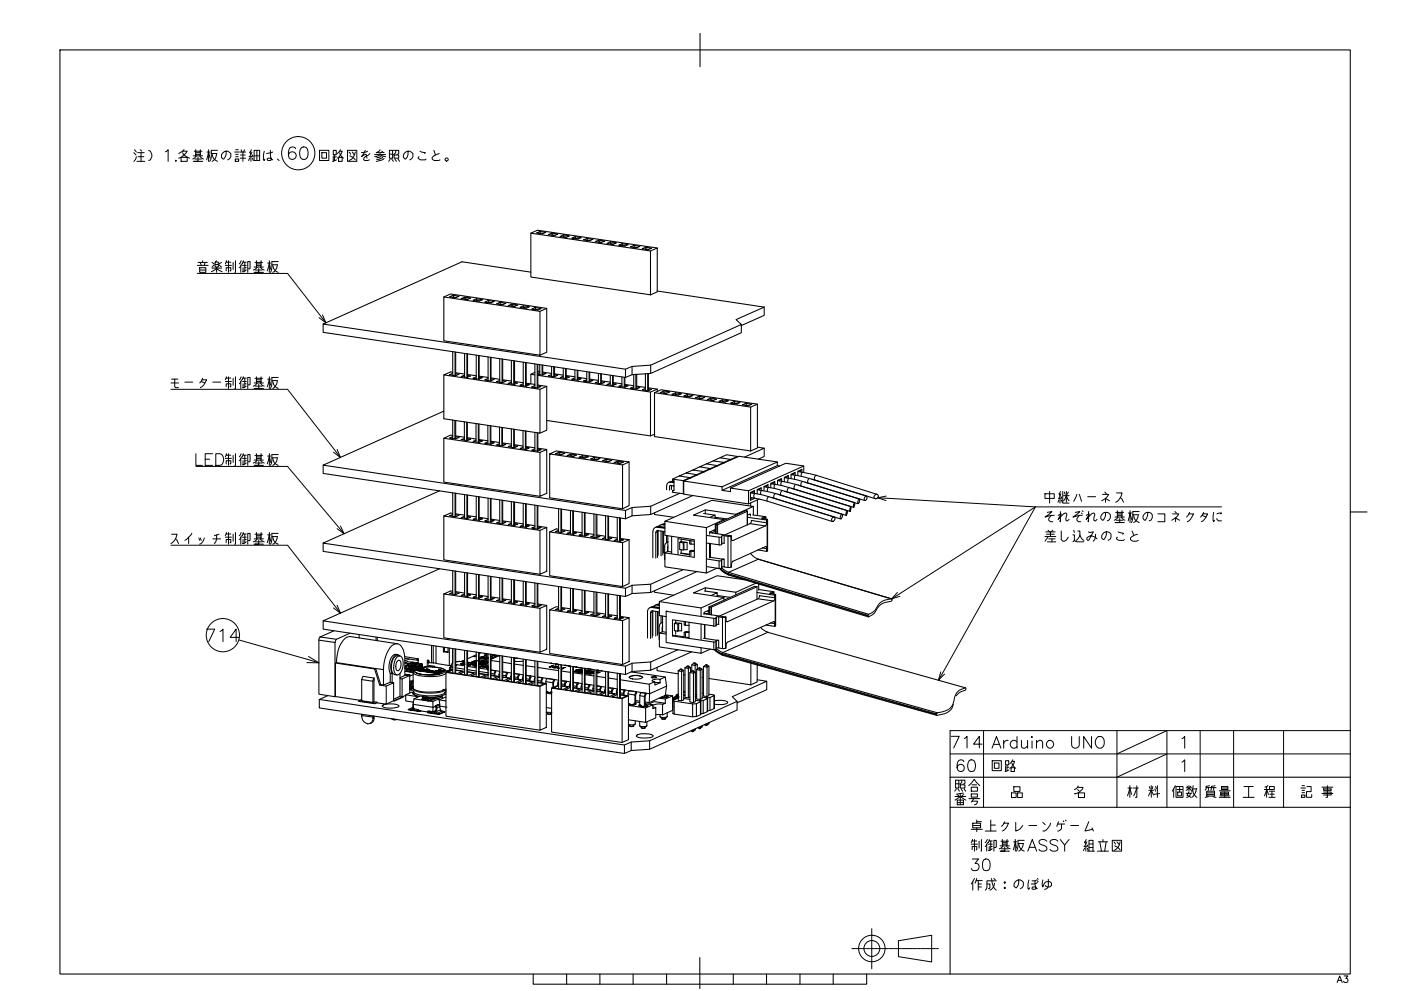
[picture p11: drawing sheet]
<svg xmlns="http://www.w3.org/2000/svg" width="420mm" height="297mm" viewBox="0 0 420 297" stroke-linecap="round" stroke-linejoin="round" font-family="sans-serif">
<g fill="none" stroke="#000" stroke-width=".32">
<path d="M159.2 69.9l35.9 5.3v13.2l-35.9-5.4zM159.2 69.9l2-.9 35.9 5.3M160.9 69.8l1-.4 1.8 .2-1 .5zM161.9 69.4l.2 .5-.2 .1M162.1 70h.8M164.4 70.3l1.1-.4 1.8 .2-1 .6zM165.5 69.9l.1 .5-.2 .1M165.6 70.5h.8M168 70.9l1-.5 1.8 .3-1.1 .5zM169 70.4l.1 .6h-.2M169.1 71l.8 .1M171.5 71.4l1-.4 1.8 .2-1.1 .5z"/>
<path d="M172.5 71l.2 .5h-.2M172.7 71.6h.7M174.9 71.9l1.1-.4 1.8 .2-1 .5zM176 71.5l.2 .5-.2 .1M176.2 72.1h.8M178.5 72.4l1-.4 1.9 .2-1.1 .5zM179.5 72l.2 .5-.2 .1M179.7 72.6h.8M182 73l1.1-.5 1.8 .3-1.1 .5zM183.1 72.5l.1 .6h-.2M183.2 73.2h.8M185.6 73.5l1-.4 1.8 .2-1.1 .5z"/>
<path d="M186.6 73.1l.1 .5h-.2M186.7 73.7h.8M189 74l1.1-.4 1.8 .2-1 .5zM190.1 73.6l.2 .5-.2 .1M190.3 74.2h.8M192.6 74.6l1-.5 1.8 .3-1 .4zM193.6 74.1l.1 .6h-.1M193.7 74.7l.9 .1M195.1 75.2l2-.9v13.2l-2 .9M96.9 97.1v2.5l90.7 13.5M133.1 89l28.8 4.3v13.2l-28.8-4.3zM133.1 89l2-.9 28.9 4.3"/>
<path d="M134.8 89l1-.5 1.9 .3-1.1 .5zM135.8 88.5l.2 .6h-.2M136 89.1l.8 .1M138.3 89.5l1.1-.4 1.8 .2-1 .5zM139.4 89.1l.1 .5h-.2M139.5 89.7h.8M141.9 90l1-.4 1.8 .2-1.1 .5zM142.9 89.6l.2 .5-.3 .1M143.1 90.2h.7M145.4 90.6l1-.5 1.8 .2-1 .5zM146.4 90.1l.2 .5-.2 .1M146.6 90.7h.8"/>
<path d="M148.9 91.1l1-.5 1.8 .3-1 .5zM149.9 90.6l.2 .6h-.2M150.1 91.3h.8M152.4 91.6l1.1-.4 1.8 .2-1.1 .5zM153.5 91.2l.1 .5h-.2M153.6 91.8h.8M156 92.1l1-.4 1.8 .2-1.1 .5zM157 91.7l.1 .5-.2 .1M157.1 92.3h.8M159.2 81.6l-20.6-3.1-41.7 18.6 90.7 13.6 2-.9 5.5-.3 27.2-12.2-1.6-1.5 8.5-3.7M159.5 92.7l1-.5 1.8 .3-1.1 .4zM160.5 92.2l.2 .6h-.2"/>
<path d="M160.7 92.8l.7 .1M161.9 93.3l2.1-.9v13.2l-2.1 .9M197.1 87.2l32.1 4.9M222.3 97.3v2.4l-27.2 12.2M229.2 92.1v2.4l-6.9 3.1M133.1 112.4v13.1l28.8 4.3v-13.1M135.8 111.9l-1 .5 1.8 .2 1-.4-.9-.2M135.8 111.5h-.7l-2 .9 28.8 4.3M135.8 105.4v7.1M136.5 105.5v7.1M136.7 105.6l.1 6.9M136.7 111.7l2.6 .4"/>
<path d="M139.3 112.4l-1 .5 1.8 .2 1-.4-.9-.1M139.3 106v7M140 106v7.1M140.2 106.1l.1 7M140.2 112.2l2.6 .4M142.8 112.9l-1 .5 1.8 .2 1.1-.4-1-.1M142.8 106.5v7.1M143.5 106.6v7M143.7 106.6v7M143.7 112.8l2.7 .3M143.7 113.6h.1M146.4 113.5l-1 .4 1.7 .3 1.1-.5-.9-.1"/>
<path d="M146.4 107l-.1 7.1M147.1 107.1v7.1M147.3 107.1v7.1M147.3 113.3l2.6 .4M147.3 114.1h.1M149.9 114l-1 .5 1.7 .2 1.1-.4-.9-.2M149.9 107.5v7.1M150.6 107.6v7.1M150.8 107.7v7M150.8 113.8l2.6 .4M150.8 114.6v.1M153.4 114.5l-1.1 .5 1.9 .2 1-.4-.9-.1"/>
<path d="M153.4 108.1v7M154.1 108.2v7M154.3 108.2l.1 7M154.3 114.3l2.6 .4M156.9 115l-1 .5 1.8 .3 1.1-.5-1-.1M156.9 108.6v7.1M156.9 115.6v.1M157.6 108.7v7M157.8 108.7v7M157.8 114.9l2.6 .3M157.8 115.7h.1M160.4 112.4l-1.2-.2v2.9"/>
<path d="M160.4 115.5l-1 .6 1.8 .2 1-.5-.9-.1M160.4 111.6l-1.2 .6M160.4 109.1v7.1M161.1 109.2v7.1M161.3 112.5l33.8 5M161.3 111.3l.6 .1M161.3 109.3l.1 6.9M161.3 115.4l2.7 .4M161.9 111.7l-.6 .2M161.9 109.3v3M162.6 109.5v2.9M162.8 111.8l.9 .1-1 .5-1.4-.2"/>
<path d="M162.8 111.5l2.6 .4M162.8 112.3h.1M162.8 109.5v2.9M164 115.8v13.1l-2.1 .9M164 115.8l-2.1 .9M165.4 112.2l-1 .5 1.9 .2 1-.5-1-.1M165.4 109.8v3M166.1 110v2.9M166.3 110v2.9M166.3 112.1l2.6 .3M166.3 112.8h.1M168.9 112.8l-.9 .4 1.7 .3 1.1-.5-1-.2"/>
<path d="M168.9 110.3v3M169.6 110.5v3M169.8 112.6l2.6 .3M169.8 113.3l.1 .1M169.8 110.5v3M172.4 113.3l-.9 .4 1.7 .3 1.1-.5-1-.1M172.4 110.9v2.9M173.1 111v3M173.3 111v3M173.3 113.1l2.7 .4M173.3 113.9h.1M176 113.8l-1.1 .4 1.9 .3 1-.5-.9-.1"/>
<path d="M176 111.4v3M176.7 111.5v3M176.9 111.5v3M176.9 113.6l2.6 .4M176.9 114.4h.1M179.5 114.3l-1 .5 1.8 .2 1.1-.4-1.1-.2M179.5 111.9v3M180.2 112.1v2.9M180.3 114.2l2.7 .3M180.3 114.9l.2 .1M180.3 112.1v2.9M183 114.9l-1 .4 1.8 .2 1.1-.4-1-.1"/>
<path d="M183 112.5v2.9M183.7 112.6v2.9M183.9 114.7l2.6 .3M183.9 115.5h.1M183.9 112.6v2.9M186.5 115.4l-.9 .4 1.7 .3 1.1-.5-1-.1M186.5 113v3M187.2 113.1v3M187.4 115.2l2.7 .4M187.4 116h.1M187.4 113.1v3M187.6 110.7v2.4l2-.8"/>
<path d="M189.6 109.8v2.5M190.1 115.9l-1.1 .5 1.9 .2 1-.5-.9-.1M190.1 112.2v4.3M190.7 112.2v4.4M191 115.7l2.6 .4M191 116.5h.1M191 112.2v4.4M193.6 116.4l-1 .5 1.8 .2 1-.4-1-.2M193.6 112.1v4.9M194.3 112v5.1M194.4 116.2l2.7 .4M194.4 117l.2 .1"/>
<path d="M194.4 112v5.1M195.1 109.5v2.4l-5.5 .4M196.3 117.7l28.8 4.3v13.2l-28.8-4.3zM196.3 117.7l2-.9 28.8 4.3M197.1 117.4v-.8l-2 .9v13.2l1.2-.5M198 117.7l1-.5 1.9 .3-1.1 .5zM199 117.2l.2 .6h-.2M199.2 117.8h.8M201.5 118.2l1.1-.4 1.8 .2-1.1 .5zM202.6 117.8l.1 .5h-.2M202.7 118.4h.8M205 118.7l1.1-.4 1.7 .2-1 .5z"/>
<path d="M206.1 118.3l.1 .5-.2 .1M206.2 118.9h.8M208.5 119.2l1.1-.4 1.8 .2-1 .5zM209.6 118.8l.1 .5-.1 .1M209.7 119.4h.9M212.1 119.8l1-.5 1.8 .3-1 .5zM213.1 119.3l.1 .6h-.2M213.2 119.9l.9 .1M216.6 119.9l.2 .5h-.2M96.9 139.4v2.5l90.7 13.6M133.1 123.2l-36.2 16.2 90.7 13.6 2-.9 5.5-.4 8.7-3.8M135.8 130.9l-1 .4 1.8 .3 1.1-.5-1-.2"/>
<path d="M135.8 130.5l-.7-.1-2 1M135.8 125.9v5.5M136.4 126v5.6M136.7 130.7l2.6 .3M136.7 131.4l.1 .1M136.7 126v5.6M139.3 131.4l-1 .4 1.9 .3 1-.5-1-.1M139.3 126.4v5.5M140 126.5v5.6M140.2 131.2l2.6 .4M140.2 126.6v5.4h.1M142.8 131.9l-.9 .4 1.7 .3 1.1-.5-1.1-.1"/>
<path d="M142.8 127v5.5M143.5 127v5.6M143.6 131.7l2.7 .4M143.6 132.5h.2M143.6 127.1v5.5M146.3 132.4l-.9 .5 1.8 .2 1-.4-1-.2M146.3 127.5v5.5M147 127.6v5.5M147.2 132.2l2.6 .4M147.2 133l.2 .1M147.2 127.6v5.5M149.8 132.9l-.9 .5 1.8 .2 1-.4-1-.2"/>
<path d="M149.8 128v5.5M150.5 128.1v5.5M150.7 132.8l2.7 .3M150.7 133.5l.2 .1M150.7 128.1v5.5M153.4 133.5l-1 .4 1.8 .3 1.1-.5-1.1-.1M153.4 128.6v5.4M154.1 128.6v5.6M154.2 133.3l2.7 .4M154.2 134.1h.2M154.2 128.7v5.5M156.9 134l-.9 .5 1.7 .2 1.1-.5-1.1-.1"/>
<path d="M156.9 129.1v5.5M157.6 129.1v5.6M157.7 133.8l2.7 .4M157.7 134.6h.2M157.7 129.2v5.5M160.4 134.5l-.9 .5 1.7 .2 1.1-.4-1-.2M160.4 129.6v5.5M161.1 129.7v5.5M161.3 134.3l2.7 .4M161.3 135.1l.1 .1M161.3 129.7v5.5M161.9 135.6l2.1-.9v13.2l-2.1 .9z"/>
<path d="M161.9 135.6l-28.8-4.2v13.1l28.8 4.3M164 126l31.1 4.7M164.9 136.1l1.9-.9 21.9 3.3-2 .9-21.8-3.3v13.1l21.8 3.3v-13.1M166.6 136.1l1-.5 1.8 .2-1.1 .5zM167.6 135.6l.2 .5-.2 .1M167.8 136.2h.7M170.1 136.6l1-.5 1.8 .3-1 .4zM171.1 136.1l.2 .5-.2 .1M171.3 136.8h.8M173.6 137.1l1-.5 1.9 .3-1.1 .4zM174.6 136.6l.2 .5-.2 .1M174.8 137.3h.8"/>
<path d="M177.1 137.6l1.1-.5 1.8 .3-1 .5zM178.2 137.1l.1 .5-.2 .2M178.3 137.8h.8M180.7 138.2l1-.6 1.8 .4-1.1 .4zM181.7 137.6l.1 .6-.2 .1M181.8 138.3h.8M184.2 138.7l1-.5 1.8 .3-1.1 .4zM185.2 138.2l.2 .5-.2 .1M185.4 138.9h.8M188.7 138.5v13.1l-2 .9M209.8 139.9l-2 1 3.4 .6M211.8 139l-2 .9 3.2 .5-2 .9"/>
<path d="M213.9 138.2l-2.1 .8 3.3 .6M215.1 139.6h.2M215.1 139.7l-2.1 .7 .2 .1M215.6 120.3l1-.4 1.8 .2-1 .5zM215.9 137.2l-2 1 3.2 .4-2 1M216.8 120.5h.8M217.1 138.6l.2 .1M217.1 138.6l.1 .2M219.1 120.8l1.1-.4 1.7 .2-1 .5zM219.1 137.7l.1 .1M220.2 120.4l.1 .5-.2 .1M220.3 121h.8"/>
<path d="M221.2 136.8l-3.3-.5-2 .9 3.2 .5-2 .9M221.2 136.9l-2.1 .8 .2 .1M222.6 121.4l1.1-.5 1.8 .2-1.1 .5zM223.7 120.9l.1 .6h-.1M223.8 121.5h.8M225.1 122l2-.9v13.2l-2 .9M227.1 134l2.1 .3-5.9 2.7M229.2 134.3v2.5l-1.8 .8M233.1 139.6v-1.1l-16.6 7.4M233.1 138.5l-11.5-1.7-16.6 7.4M233.8 139.7l-.7-.1-16.6 7.4M241.1 139.7l-16.6 7.4"/>
<path d="M131.8 147.1l-34.9 15.7 90.7 13.5 2-.9 5.5-.3 9.8-4.4M133.1 154.7v13.1l28.8 4.3M135.8 154.2l-1 .4 1.8 .3 1.1-.5-1-.1M135.8 153.9l-.7-.1-2 .9 28.8 4.3M135.8 147.7v7.1M136.5 147.8v7.1M136.7 147.9l.1 6.9M136.7 154l2.6 .4M139.3 154.7l-1 .5 1.9 .2 1-.4-1-.2M139.3 148.3v7M140 148.4v7M140.2 148.4v7"/>
<path d="M140.2 154.5l2.6 .4M140.2 155.3l.1 .1M142.8 155.2l-.9 .5 1.7 .2 1.1-.4-1-.1M142.8 148.8v7M143.5 148.9v7M143.7 148.9v7M143.7 155l2.7 .5M143.7 155.9h.1M146.4 155.7l-1 .5 1.8 .3 1-.5-.9-.1M146.4 149.3v7.1M147.1 149.4v7M147.3 149.5v6.9"/>
<path d="M147.3 155.6l2.6 .4M147.3 156.4h.1M149.9 156.3l-1 .5 1.8 .2 1-.5-.9-.1M149.9 149.8v7.1M150.6 149.9v7.1M150.8 150l.1 6.9M150.8 156.1l2.6 .4M153.4 156.8l-1 .5 1.8 .2 1.1-.4-1-.2M153.4 150.3v7.1M154.1 150.5v7M154.3 150.5v7M154.3 156.6l2.6 .4"/>
<path d="M154.3 157.4l.1 .1M156.9 157.3l-.9 .5 1.7 .2 1.1-.4-1-.1M156.9 150.9v7M157.6 151v7M157.8 151v7M157.8 157.1l2.6 .5M157.8 158h.1M160.4 157.9l-.9 .4 1.7 .3 1.1-.5-1-.1M160.4 151.4v7.1M161.1 151.5v7M161.3 151.6v6.9M161.3 157.7l2.7 .4"/>
<path d="M161.3 158.5h.1M161.9 159l2.1-.9v13.1l-2.1 .9zM164.9 159.4v13.2l21.8 3.2M167.5 158.9l-.9 .5 1.7 .2 1.1-.4-1-.2M167.5 158.6l-.7-.1-1.9 .9 21.8 3.3 2-.9M167.5 152.4v7.1M168.2 152.6v7M168.4 158.7l2.7 .5M168.4 159.6h.1M168.4 152.6v7M171.1 159.5l-1 .4 1.8 .3 1-.5-.9-.1M171.1 153v7.1"/>
<path d="M171.8 153.1v7M172 159.3l2.6 .4M172 153.1v7M174.6 160l-1 .4 1.8 .3 1.1-.4-1-.2M174.6 153.5v7.1M175.3 153.6v7.1M175.5 159.8l2.6 .4M175.5 153.6v7.1M178.1 154v7.1M178.8 154.2v7M179 154.2v7M181.6 154.6v7"/>
<path d="M182.3 154.7v7M182.5 154.7v7M185.1 155.1v7.1M185.8 155.2v7.1M186.1 155.2v7M187.6 153v2.5M189.6 152.1v2.5l-2 .9M195.1 151.7v2.5l-5.5 .4M195.8 159.4v7.8M196.3 153.7v.5l5.8 .8M197 157.9l-.5 .2M197.2 158a1.24 1.24 0 0 0-1.4 1.3"/>
<path d="M197.3 159l2.1 .4M197.3 159l-.4 .1-.2 .5M197.3 159l-.1 .3M197.4 159v7.5M197.7 157.7l-.7 .1M198.3 159.2v7.4M198.8 159.2v7.1M198.8 157.2l-.7 .1-.5 .4M199 159.3v6.5M199.3 157l-1.2 .4M199.4 156.3l14.1-6.3 12.4 1.8-5.2 2.4-9.2-1.4-3.5 1.6 9.1 1.3-5.3 2.5zM199.4 156.3v4.1l8.8 1.4v5.2l-8.8-1.3v4.2l12.4 1.8v-13.5"/>
<path d="M199.4 158l-1.7-.2-.5 .2 2.2 .3M199.4 157.1l-.6 .2 .6 .1M199.4 156.9l-.1 .2M199.9 145.6v1.2M200.8 145.8v1.1M201 145.5l1.1 .1M201.1 145.5l-.2 .2M201.4 145.5v1.2M201.7 143.6l3.2 .5 .1 3.8-3.3-.3v-.6l.4 .1v-3h-.4zM201.9 145.6v.3M202.1 144.2l-.1 .2-.8-.1-.7 .3M202.1 144.7l-1.6-.1-.4 .4-.1 .6"/>
<path d="M202.1 146.9l-.4 .1M203.7 142.7l-2 .9M205 144.2l11.5 1.7v1.1l2.6 .4v-1.1l5.4 .8v3.9l-19.5-2.9zM205.7 141.8l-2 .9 3.3 .5M207 143.2l.1 .1M207 143.3l-2.1 .8 .2 .1M207.8 140.9l-2.1 .9 3.3 .5-2 .9M207.8 148.5l-12.7 5.7M209 142.3v.1M211 153.9l3.4 .5-1.6 .7M211.1 141.5l-.1-.2-2 1h.2M211.5 152.8v1.2"/>
<path d="M212.8 159.6l6.4 1.1M212.8 159.5v.6M212.8 159.5l.8 .1M213 140.4l.1 .2M214.1 158.9h.4M214.4 155l3.7 .6M214.4 154.4v1M214.5 159.2l-.9 .4v.2M214.5 157.2v2.7M214.5 158.7l-1.7 .8M214.6 157.3v2.6M215.3 157.2l-.5 .1"/>
<path d="M217.1 155.7v.3M220.7 154.2v.2M223.3 153.2l-8.8 3.9 .3 .2v2.6M223.9 153.1l.2 .2M223.9 153.1h-.5M224.1 153.3l-8.9 4v2.7M224.1 153.3v4M224.2 154.4l.9-.4v.7M224.2 153.2v4.1M224.2 155l5.7 .9M225.1 147.8l1.2-.7-1.2 .5v2.4l1.2-.6M225.1 149.1l1.2 .2"/>
<path d="M225.1 150.7v1M225.2 147.7l1.3 .2M225.3 156l4.6 .7M225.4 156l-.4 1M225.6 149.3l-.5 .2M225.7 154.3l4 .6-1.3 .4 1.7 .3v.2M225.8 147.4v.4M225.9 151.8v2.5M226.1 149.3l.2 .1M226.3 147.1v.8M226.3 149.3v.1M226.3 149.3l3.8 .9 19.5 6.1"/>
<path d="M226.5 147.9l4.1 1M226.5 147.9a.86 .86 0 0 0-.2 1.4M227.1 149.8v4.7M227.2 146.8l5.4 1.1M227.7 149.6l-3.2 1.4M227.8 146.5v.4M228.3 147v-.8l-1.2 .5v1.3M228.3 146.2l-1.2 .7M228.5 147l-.3 .4v.9M228.7 155.2v.2M229.2 145.9l5.4 1.1M229.4 155.1v.5"/>
<path d="M229.5 157.6l-9.7 4.4a.4 .4 0 0 1-.4-.1 .4 .4 0 0 1-.1-.4v-.9M229.5 157.6l-4.6-.6-7.5 3.3M229.7 155v.6M229.9 145.6v.4M229.9 156.7l-.4 1M229.9 156.7l.2-.9-.2 9.5v-.9a.4 .4 0 0 0 0-.4 .4 .4 0 0 0-.4-.1l-9.7 4.4M230.2 155.7l-.1 9.4M230.3 146.1v-.8l-1.2 .5v1.3M230.3 145.3l-1.2 .7M230.6 148.9a.97 .97 0 0 0-.5 1.3M230.6 146.1l-.4 .4v.9M230.6 148.9l19.6 6.1"/>
<path d="M231.2 149.1l20.9 6.5M231.3 145l5.4 1.2M231.9 144.7v.4M232.4 145.1v-.7l-1.3 .5v1.3M232.4 144.4l-1.3 .7M232.6 147.9a1.02 1.02 0 0 0-.4 1.4M232.6 145.2l-.4 .3v.9M232.6 147.9l19.9 6.3M233.2 148.1l20.6 6.4M233.3 144.1l5.4 1.1M233.9 143.8v.4M234.4 144.3v-.8l-1.2 .5v1.3"/>
<path d="M234.4 143.5l-1.2 .6M234.6 147a1.02 1.02 0 0 0-.4 1.4M234.6 144.3l-.3 .3v.9M234.6 147l19.5 6.1M235.3 147.2l19.6 6.1M235.3 143.2l5.4 1.1M236 142.9v.4M236.4 143.4v-.9l-1.2 .6v1.3M236.4 142.5l-1.2 .7M236.7 146.2a.97 .97 0 0 0-.5 1.3M236.7 143.4l-.4 .3v.9M236.7 146.2l18.5 5.7"/>
<path d="M237.3 146.3l18.7 5.8M237.4 142.3l5.4 1.1M238 142v.3M238.4 142.4v-.8l-1.2 .6v1.3M238.4 141.6l-1.2 .7M238.7 145.2a1.02 1.02 0 0 0-.4 1.4M238.7 142.5l-.4 .3v.9M238.7 145.2l17.6 5.5M239.3 145.4l18 5.6M239.4 141.3l5.4 1.2M240 141.1v.4M240.5 141.5v-.8l-1.2 .6v1.2"/>
<path d="M240.5 140.7l-1.2 .7M240.7 144.3a1.02 1.02 0 0 0-.4 1.4M240.7 141.6l-.3 .3v.9M240.7 144.3l17 5.3M241.1 141.6v-1.9l-5.4-.8-16.6 7.4M241.4 144.5l17.9 5.5M242.8 143.4a.97 .97 0 0 0-.5 1.4M242.8 143.4l17 5.3M243.4 143.6l19.1 5.9M244.8 142.5a1.02 1.02 0 0 0-.4 1.4M244.8 142.5l18.3 5.7M249.6 155.2l.7-.2 .2 .5-.7 .8-.3-.1-.1-.5z"/>
<path d="M252.4 154.2l.3 .5-.5 .8-.2-.5zM254 153.1h.1a1.11 1.11 0 0 1-.4 1.3zM255.2 151.9a1.08 1.08 0 0 1-.4 1.3zM256.2 150.7l.2 .5-.4 .9-.1-.5zM257.6 149.6a.95 .95 0 0 1-.2 1.3h-.2v-.4zM259.3 149l.4-.3 .3 .1v.5l-.5 .7h-.3zM262.4 148.4l.4-.3 .5 .2 .2 .5-.3 .5-.6 .2-.4-.2-.1-.4zM96.9 162.8v2.5l90.7 13.5M131.8 170.5l-34.9 15.6 90.7 13.6 2-.9 5.5-.4 8.2-3.7M133.1 178v13.2l28.8 4.3M135.8 177.5l-1 .5 1.8 .2 1.1-.4-1-.1M135.8 177.2l-.7-.1-2 .9 28.8 4.4"/>
<path d="M135.8 171v7.1M136.5 171.2v7M136.7 171.2v7M136.7 177.3l2.6 .5M136.7 178.2h.1M139.3 178l-1 .5 1.9 .3 1-.5-1-.1M139.3 171.6v7.1M140 171.7v7M140.2 171.7v7M140.2 177.9l2.6 .4M140.2 178.7h.1M142.8 178.6l-.9 .4 1.7 .3 1.1-.4-1-.2"/>
<path d="M142.8 172.1v7.1M143.5 172.2v7.1M143.7 172.3v6.9M143.7 178.4l2.7 .4M143.7 179.2h.1M146.4 179.1l-1 .5 1.8 .2 1-.4-.9-.2M146.4 172.6v7.1M147.1 172.8v7M147.3 172.8v7M147.3 178.9l2.6 .4M147.3 179.7h.1M149.9 179.6l-1 .5 1.8 .2 1-.4-.9-.2"/>
<path d="M149.9 173.1v7.1M150.6 173.3v7M150.8 173.3v7M150.8 179.5l2.6 .4M153.4 173.7v7.1M154.1 173.8v7M154.3 173.8v7M156.9 174.2v7.1M157.6 174.3v7.1M157.8 174.3v7.1M160.4 174.7v7.1M161.1 174.9v7"/>
<path d="M161.3 174.9v7M167.5 175.8v7.1M168.2 175.9v7.1M168.4 175.9v7.1M171.1 176.3v7.1M171.8 176.4v7.1M172 160.1h.1M172 176.4l.1 7M174.6 176.9v7M175.3 177v7M175.5 160.6h.1M175.5 177v7"/>
<path d="M178.1 160.5l-1 .5 1.9 .2 1-.4-1-.2M178.1 177.4v7M178.8 177.5v7.1M179 160.3l2.6 .5M179 161.1h.1M179 177.5v7M181.6 161l-.9 .5 1.7 .3 1.1-.5-1-.2M181.6 177.9v7.1M182.3 178v7.1M182.5 160.9l2.6 .4M182.5 161.6h.1M182.5 178v7.1"/>
<path d="M185.1 161.6l-.9 .4 1.7 .3 1.1-.5-1-.2M185.1 178.4v7.1M185.8 178.5v7.1M186 161.4l2.7 .4M186 162.2h.2M186.1 178.6v7M186.7 162.7v13.1M187.6 176.3v2.5l2-.9M188.7 161.8v13.1l-2 .9M189.6 175.4v2.5M195.1 175.1v2.5l-5.5 .3M196.3 177.1v.4l5.8 .9"/>
<path d="M197.2 167.1v-7.7l-.5 .2v7.7M199.9 160.5v2.2M200.2 164.1h.1M200.3 162.4l-.3 .1M200.3 160.6l-.1 4.7M200.3 162.5l-.6 .3-.3 .6-.1 4.3M200.3 163.7l-.1 .3M201.4 165.5l-1.1-.2-.9 .4M201.4 160.8v5.1M203.8 162.5v2.2l1.1 .2v-2.2l1.2-.1M204.1 165.8l2.7 .5M204.3 162.3l1.8 .3v2.2h-1"/>
<path d="M204.3 161.6v.7l-.5 .2 1.1 .2M204.3 165.8l2.5 .4M204.3 164.8l-.1 1.1M205.1 162.6v2.2l-.2 .1M206.8 162v1l.4 .1M206.8 165.2v1.3M207.2 162v1.1h1M207.2 165.3v1.2M208.2 165.1l-.7-.1-.7 .2 1.4 .1M208.2 162.2l-4.9-.7v4.7M209 171.3l-13.9 6.3M211.3 177.1l3.8 .6"/>
<path d="M211.5 176.2l-3.5 1.5 9.1 1.4M211.5 176.2v.9M211.5 176.2l9.2 1.3M212 167.6l3.7 .5v2.3l-3.7-.6M212 160.5l3.7 .5v2.3l-3.7-.5M212.8 167h.2M212.8 162.9v4.3M212.9 162.9v4.1M213 162.9v4.1M213.2 178.5l1.9-.8v1.1M215.1 170.3l-3.3 1.4M215.1 178.5l3.9 .5"/>
<path d="M215.8 170.3l1.2 1.2 1.5 .8M215.9 170.4l1.1 1 1.4 .7M216.1 170.4l1 .9 1.2 .6 42 12.5v.2M216.4 170.1l.8 .7 1.3 .7M216.4 160.7v2.5M216.4 167.7v2.6M216.4 160.9l-.7 .1M216.4 163.2l-.7 .1M216.4 168l-.7 .1M216.4 170.3l-.7 .1M217.1 179.9v-.8l-6.8 3.1M217.2 160.5l-.7 .1"/>
<path d="M217.2 167.6l-.7 .1M217.2 169.9l-.7 .1M218.3 160.8v9.3l-1.1-.1v-2.3l-4.2-.7M218.3 160.8l-1.1-.2v2.2l-.7 .1M218.6 171.6l-.2 .3M219.2 160.7v9.3M219.2 160.7h-.8M219.2 170l-.8 .1M219.3 169.2l-.1 .8M219.5 162h.3M219.8 168.2l-.4 .9M220.7 177.5v.8"/>
<path d="M223.3 173.8l-8.2-1.2-17.4 7.7M225.1 165.8l1 1.1 1.3 .7M226.7 174.8l-6 2.7M227 175.9l-.7-.2-13.7 6.2 .2 .1M227 175.9l-13.6 6.1M227 175.9v3.7M227 177.6l5.4 .8M227.3 164.8l2.6 .5M227.4 167.6l40 11.9M227.5 176.7l4.3 .6 .3 .2-1.3 .3 1.7 .5M227.5 175v1.9M227.7 178.5l4.7 .7 .1-.9v9.4l-.2-1.2-.3-.2-13.9 6.2"/>
<path d="M227.8 178.5l-.4 .9M228.6 164.3l1.3 .1M231.1 177.7v.2M231.9 177.6v.4M232.1 177.5v.6M232.4 179.2l-.4 .9M232.6 178.2v9.4M267.5 179.8l-.2-.3-39.9-11.9-8.9 4 42 12.5-.2 .3M95.6 191.9l4.9 .7v16.2l-4.9-.7zM96 190.9l-.4 .9M96.9 186.1v2.5l90.7 13.6M100.1 189.1l-4.1 1.8 4.9 .7"/>
<path d="M100.9 198.6l-.3 .1M100.9 191.6l-.4 1M105 189.8l-4.1 1.8M107.7 190.2v1M112.8 191v1M113.2 191.1v1M118.9 197.1l.9-.5a1.67 1.67 0 0 1 1.1 1.8 4.1 4.1 0 0 1-1.5 3.9 1.2 1.2 0 0 1-1.3-1.4v-.8a5.4 5.4 0 0 1 .8-3zM119.2 193l-14.2-2.2a2.99 2.99 0 0 0-2.7 2 11.4 11.4 0 0 0-1.4 5.8l14.1 2.1a10.8 10.8 0 0 1 2.6-7.2 1.99 1.99 0 0 1 3.3 1.2 18.7 18.7 0 0 1 .5 7.8l-1.4 .6M119.2 198.2l.6-.3a2.03 2.03 0 0 1-.6 3.1 2.23 2.23 0 0 1 0-2.8zM119.3 196.2a1.72 1.72 0 0 0-2.3 1.6 5.5 5.5 0 0 0 0 4v2.7M119.9 196.6a1 1 0 0 0-1.6 0 5.2 5.2 0 0 0-.7 5.3v2.7M119.9 196.6a1.68 1.68 0 0 0-2.3 1.7 3.4 3.4 0 0 0 .6 3.9l.9 .1"/>
<path d="M121.4 196.8l3.6 .6M121.4 198.7l4.3 .7 .9-.4-3.6 1.6M121.4 199.8l2.4 .3-.8 .4M121.4 199.9l.5 .4M121.4 198.7l.8-.4 1.1 .2a1.59 1.59 0 0 0 2.1 .2l1 .3-.7 .3zM121.4 197.3l3.8 .6M121.7 199.5l.2 .1M121.8 199.5l.4-.3h.4zM121.8 199.5v.1M122.2 199.4l-.3 .2M122.2 199.2h.1M122.4 199.2v.1"/>
<path d="M122.6 199.6l.4 .1M122.6 199.5l.7-.2 .5 .1-.7 .3zM122.6 199.2v.1M122.6 199.2l-.5 .4M122.6 199.6v.1M122.7 199.6l.9-.2zM122.8 197.5l-1.4 .6M123 199.7h.1M123.1 199.4h.1M123.2 198.5v.1M123.2 198.6l.9 .3 1.3-.1-.3-.1M123.3 199.4l-.5 .2"/>
<path d="M123.3 199.4h.1M123.3 198.5h.3M123.3 199.6v.1M123.5 199.7l.8 .2M123.5 199.7h.9l-.6-.1 .2-.1 .8 .1h-.8l.5 .1-.2 .2zM123.6 199.4h-.3M123.8 199.4l-.8 .3M123.8 198.5l1.3 .2M123.9 199.7l.4 .1M123.9 198.5h-.2M124 199.7h.8M124.1 199.6h.1"/>
<path d="M124.3 199.9h.1M124.3 199.5v.1M124.5 199.8l-.2 .1M124.5 199.8h.1M124.5 199.7v.1M124.7 199.6h.1M124.7 199.6v.1M124.8 199.6v.1M125 198.7h.1M125 197.4l.4 .1v1.2M125 197.4l.1 .4h.3M125.3 197.9h.1"/>
<path d="M125.4 197.5v.4M125.7 199.3v.1M126.6 199v.2l-3.6 1.6-1.2-.2M126.6 199.6l-1.4 .8M126.6 199.7h.1M126.6 199.2h.1M128.2 198.5l.3-.1v.7M128.5 197.9v.5h.2M129.4 193.5v5.2l-.7-.1v-.6l-.5-.2v1.4M129.5 198.6l.4 .1M129.7 199.9l.5-.2 .1 .2M129.9 193.5v5.2h.9"/>
<path d="M130.2 199.7l-1.7-.3-1.4 .6M130.8 193.7v5.2l4 .6v-5.2M133 194v1.4l1.4 .2v-1.4M133 195.4h1.4M133.3 194v1.2M134.8 199.5h.5M135.3 199.6l.5 .4M135.8 198.7l-.5 .9v1.2h-.3l-.1 .2M135.8 194.4v7.3M136.5 194.5v7.3M136.7 194.5v7.3M136.7 199.2h.3"/>
<path d="M137 199.2l2.3 .4M137.1 199.2l-.4 .6M138.2 199v.1M138.6 199.1h.1M138.6 198.7l.1 .1M138.7 198.8v.1M138.7 198.1l.6 .1M138.9 199.1h.1M139 199v.1M139.1 198.4h.2M139.1 199l-.1 .1M139.1 198.3l-2.4 .1h2.4"/>
<path d="M139.3 199.1v.1M139.3 198.7h-.7l.3 .4-.8-.1 .5 .1 .5-.1-.3-.2h.5M139.3 197.8l-.9 .5M139.3 194.9v7.3M140 195.1v7.3M140.2 198.9l.4 .2h-.4h.3l-.3-.2M140.2 198.5l2.6 .4M140.2 195.1v7.3M140.2 199.7l2.6 .4M140.3 199.4l.9-.4-.4 .2 1.1-.1-.7 .1v.3l-.2-.3zM140.6 199.1h-.1M140.9 199.2h.1"/>
<path d="M141.2 199.2l-.2 .3M141.2 199v.1M141.3 198.5l-.1 .1M141.3 198.5h.1M141.4 198.6v.1M141.4 198.6l-.2 .1M141.4 198.6h.3M141.5 198.6v.1M141.5 198.6h-.1M141.5 198.5l-.3 .1M141.5 198.5l.4 .1M141.6 198.5l-.1 .2"/>
<path d="M141.7 198.4h-.2M141.7 196.8h.6M141.8 198.4l-.3 .1M141.8 199.1v.1M141.8 199.6h.1M141.9 199.1v.1M141.9 198.4h.1M142 198.5l.8 .2M142 198.2h.1M142.1 199.2h.5l-.8 .4 .6-.4zM142.1 199.2v.1M142.1 198.4l-.8 .2"/>
<path d="M142.1 198.5l.7 .2zM142.1 198.6l.7 .1M142.1 198.3l-.6 .2M142.1 198.3v.1M142.2 198.3l-.4 .1M142.2 198.2h.6l-1.1 .5M142.2 198.3v.1M142.2 198.2l.3 .1M142.2 198.2v.1M142.2 198.4h.1M142.3 196.5v.3l.5-.2M142.3 198.1l-.1 .1"/>
<path d="M142.4 199.6h.1M142.4 198.4h.4h-.2M142.4 198.1l-.3 .1M142.4 199.2l.1 .1M142.4 199.6v.1M142.5 198.1h.1M142.6 198.4h.1M142.6 199.4l-.3 .2 .5 .1-.4-.1 .4-.2M142.6 199.4v.1M142.7 198.7h.1M142.7 198v.1M142.8 198l-1 .4"/>
<path d="M142.8 198v.2M142.8 199.4v.1M142.8 198h-.1M142.8 198l-.4 .1M142.8 198.6l-.8-.1 .8 .2M142.8 198.3l-.2 .1M142.8 197.9v.1M142.8 198.7l-.2 .2M142.8 195.4v7.4M142.8 199.4h-.2M142.8 196.3l-2.6 1.2M142.9 198h.1"/>
<path d="M143.5 195.6v7.3M143.7 197.2l.8-.2zM143.7 198.5l.7-.1-.3 .1M143.7 198.5l.4 .1v.4M143.8 198.9h.1M143.7 197.7l1.1 .2M143.7 198.7h.1M143.7 198.5h.4M143.7 195.6v7.3M143.8 198.1l.2 .1zM143.8 199l.2 .1M143.8 198.1l.1 .1"/>
<path d="M143.8 199l2.6 .4-2.7-.3M143.8 198.9v.1M143.8 198.6l.1 .1M143.8 198.8l.2 .1-.2 .1M143.8 199.8l1.1-.2-.7 .3zM143.9 198.7l.1 .2M143.9 197.3h-.2l2 .3 .2 .6M143.9 197.3l.8-.3 1.4 .2-.7 .3M143.9 197.2v.1M143.9 198.9l.5 .2M144 198.2h-.3M144 199.9l.8-.3z"/>
<path d="M144 199.9h.1M144 197.3l1.4 .2zM144 199.7l-.2 .1M144 198.6v.3M144.1 199.7h.1M144.1 197.2v.1M144.1 198.6h-.3M144.1 198.5l.1 .1M144.2 199.9h.1M144.2 195.7l-.5 .2M144.2 198.6v.4M144.2 198.8h.1"/>
<path d="M144.3 198.6h.3M144.3 198.6l-.1 .2M144.3 198.6l.1 .1M144.3 198.2l.9-.2h-.5l-.5 .4M144.4 198.8l.5 .3M144.4 197h.2M144.4 198.2l-.2 .2M144.4 198.3h.3v.4M144.4 198.7l1.1 .5h-.2M144.4 198.7l-.1 .1M144.5 198.4h.1M144.5 198.5l.1 .1"/>
<path d="M144.5 198.5l-.3 .1M144.5 198.5h.1M144.5 199.6h.1M144.6 199.7v.2M144.6 198.6l-.2 .1M144.6 198.6l.7 .5M144.7 198.3v.4M144.7 198.2l-.4 .1M144.8 198.2l.1 .1M144.8 198l-1.1 .4M144.8 199.7h-.1M144.8 199.6v.1"/>
<path d="M144.9 198h.1M144.9 199.9l1-.2-.5 .4zM144.9 199.6h-.1M144.9 198.5h.1M144.9 198.2l.2 .1M145 198.5l.6 .4 .2-.1M145 199.8l-.1 .1M145.1 198.4l.7 .5M145.1 198.4l-.1 .2M145.1 198.9l.8 .1M145.1 198.2l.2 .1M145.2 198.4l-.3-.1v.2"/>
<path d="M145.2 198.4h-.2M145.2 198.3l.8 .5M145.3 198l.1 .1M145.3 198.4v-.3l-.4 .3v.3M145.3 199.1l.2 .1h-.3M145.4 198.2l.3 .1-.3-.1M145.4 196.7l-.7 .3 .5-.2M145.4 196.6l-.9 .4M145.5 196.3v-.4v.7h.5v-.7v1.2h.4l-.3 .2M145.5 196.3l-.3 .5-.7 .2M145.5 196.3l-.1 .8M145.5 199.7h.1"/>
<path d="M145.5 199.2h.1M145.6 197.5h.2zM145.6 199.9l.2-.2-.8 .3h.6M145.6 199.7h.1M145.7 199.7h.1M145.8 197.6v.4l.6-.2M145.8 199.7v.1M145.8 198.1v.1M145.8 198.8l.1 .2M145.9 198v.2M145.9 199.7l-.2 .2M145.9 198.2l.1 .2"/>
<path d="M145.9 197.2l.5 .1-.6 .2M145.9 197.2l-.5 .3M145.9 198.8l.2 .1M146 198.4l-.7-.1 1.1 .1M146 198.8l.1 .1M146 198.8l-.2 .1M146.1 197.2l.1 .1M146.1 197.1h-.2M146.1 196.6l-.1 .5M146.1 198.9l-.2 .1M146.1 198.9h.1M146.2 198.4v.2l-.7-.1"/>
<path d="M146.4 199.9l-.5 .3 .5-.1M146.4 198.5l-.2 .1M146.4 196v7.3M146.4 198.2l-.4 .2M146.4 197.3l-.6 .3M147.1 196.1v7.3M147.3 197.4h.2M147.3 198l2.6 .4M147.3 196.1v7.3M147.3 196.8l.3 .1M147.6 196.9l.1-.3 .3 .7M147.6 196.9v.5"/>
<path d="M147.6 196.2v.7M147.6 196.2l.1 .4 .6-.3M147.7 196.6h.1M147.8 196.5l.3 .7M148.3 196.3l.4 .7M148.3 196.3h.1M148.3 196.4l1.2 .2M148.3 196.3l.3 .7M148.3 196.6l.9 .1M149.7 196.5l-2.3 1M149.9 196.5v7.3M150.6 196.6v7.3"/>
<path d="M150.8 198.5l2.6 .4M150.8 196.6v7.3M150.8 180.3h.1M153.4 180.2l-1 .4 1.8 .3 1.1-.5-1-.1M153.4 197v7.3M154.1 197.1v7.3M154.3 199.1l2.6 .3M154.3 198.2h.2M154.3 197.1v7.4M154.3 180l2.6 .4M154.3 180.8h.1M154.9 197.3h-.6"/>
<path d="M155.3 197.3l-1 .1M156.9 180.7l-.9 .4 1.7 .3 1.1-.4-1-.2M156.9 197.6v7.3M156.9 198.1l-2.4 .1M157.6 197.7v7.3M157.8 199.6l2.6 .3M157.8 197.7v7.3M157.8 180.5l2.6 .4M157.8 181.3h.1M160.4 181.2l-.9 .5 1.7 .2 1.1-.4-1-.2M160.4 198.1v7.3M161.1 198.2v7.3"/>
<path d="M161.3 198.2v7.3M161.3 181l2.7 .5M161.3 181.8h.1M161.9 182.4l2.1-.9v13.1l-2.1 .9zM164.7 199.9l1.1-.3-.8 .3h.2zM165 199.9h.1M165.1 198.8h.2M165.1 199.9h.1M165.6 199.5v.1M165.7 199.6l-.8 .3M165.7 199.5v.1M165.9 198.9h.1"/>
<path d="M165.9 199.9v.2M166.3 199.9h.1M166.5 199.6v.1M166.6 199l.6 .1M166.6 199.6v.1M167.1 199.8h.1M167.4 199.7v.1M167.5 182.3l-.9 .4 1.7 .3 1.1-.5-1-.1M167.5 182l-.7-.2-1.9 1M167.5 199.2v7.3M168.2 199.2v7.3M168.4 199.3v7.3"/>
<path d="M168.4 182.1l2.7 .4M168.4 182.9h.1M169.2 199.4l.7 .1M170.4 199.6l.5 .1M170.9 199.6v.1M171.1 182.8l-1 .4 1.8 .3 1-.5-.9-.1M171.1 199.7v7.3M171.8 199.8v7.3M172 182.6l2.6 .4M172.1 199.8l-.1 7.3M172.7 199.9l.7 .1M172.9 199.9h.1"/>
<path d="M173 199.9v.1M174.6 183.3l-1 .4 1.8 .4 1.1-.5-1-.2M175.5 183.2l2.6 .4M175.5 183.9h.1M178.1 183.9l-1 .4 1.9 .3 1-.5-1-.2M179 183.7l2.6 .4M179 184.4l.1 .1M181.6 184.4l-.9 .4 1.7 .3 1.1-.5-1-.1M182.5 184.2l2.6 .4M182.5 185h.1M185.1 184.9l-.9 .4 1.7 .3 1.1-.5-1-.1M186 184.8l2.7 .3"/>
<path d="M186 185.5h.2M186.7 186l2-.9v13.2l-2 .9zM186.7 186l-21.8-3.2v13.1l21.8 3.3M187.6 199.7v2.5M189.6 198.8v2.5l-2 .9M194.2 183.4v7.8M195.1 198.4v2.5l-5.5 .4M195.1 183.6l.2-.4 .4-.1 .1 7.4M195.6 182a1.24 1.24 0 0 0-1.4 1.4M195.6 191.2v-7.7l-.5 .2v7.7M195.7 183l-.1 .4M195.7 183.1l2 .3"/>
<path d="M196.1 181.8l-1.2 .4M196.7 183.2v7.5M197.2 183.3v7.1M197.2 181.3l-.6 .1-.6 .4M197.4 183.4v6.4M197.7 187.9v3.8M197.7 181.1l-1.2 .4M197.7 189.8v4.1l12.6 1.9v-1.6M197.7 182.1l-1.6-.3-.5 .3 2.1 .3M197.7 181.1l-.5 .2 .5 .2M197.7 189.8l2.1 .2M197.7 181l-.1 .1"/>
<path d="M198.3 184.6v2.1M198.6 188.1v1.3M198.6 188.1h.1M198.7 186.5l-.3 .1M198.7 184.6v4.7M198.7 186.5l-.6 .3-.4 1M198.7 187.7l-.1 .4M199.8 183.2v9.4l14.3 2.1v-2.3l-12.4-1.8M199.8 189.5l-1.1-.2-1 .5M200 183.1l-.2 .1 14.3 2.1M202 190.5l-.3 .1M202.3 186.9v2.1l1 .2v-2.2l1.1-.1"/>
<path d="M202.6 186.7l1.8 .2v2.2h-.9M202.6 185.9v.8l-.3 .2 1 .1M202.6 189.1v1M203.5 186.9v2.2l-.2 .1M205.2 186.3v1.1h.4M205.2 189.5v1.3M205.6 186.4v1h1M205.6 189.6v1.3M206.3 199.7l.8 .4-.7 .2v8.8M206.4 199.6l-.3 .1M206.6 189.4l-.8-.1-.6 .2 1.4 .1M206.6 186.5v4.6l-4.6-.7"/>
<path d="M207.5 199.3v1.9M207.5 195.4l-12.4 5.5M208.1 198.7l-.6 .6 1 .1M208.1 198.7h.4M208.1 198.7l.3 .1M208.4 198.8l.7 .4-.6 .2zM208.5 199.4v2.1M209.1 199.2v1.4M210.3 184.6v-2.4l-12.6-1.9v4.2l2.1 .3M210.3 187v4.7M211 199.8l.8-.5 .2 .6zM211 191.4h.4"/>
<path d="M211.1 183.9l6.6 1.1h-.1v9.4M211.1 183.8l.9 .1M211.3 187.2v4.2M211.4 191.4l4.1 .6v2.2l1.2 .2M211.4 187.2v4.2M211.8 199.3l.8 .4-.6 .2v8.9l-1-.2v-8.8M212 199.2l-.3 .1M212.1 183.1l.5 .1M212.6 199.7v8.8l-.6 .3M212.6 183.7l-.6 .4M212.6 182.9l-1.5 .7v.6M212.6 181.9v2.3"/>
<path d="M212.8 182l.1 2.3M212.8 182v2.2M213 194.5l-2.7 1.3M213.4 181.9l-.5 .1M213.4 182v2.3M214.1 185.3v2.3l-12.4-1.8v4.8M214.2 194.7l1.1 1 1.4 .6M214.4 194.7l1.2 .9 1 .5M214.5 194.7l2 1.2 64.3 18.1-.1 .2M214.8 185v2.6zM214.8 192.1v2.5zM214.8 185.3l-.8 .1"/>
<path d="M214.8 187.5l-.8 .1M214.8 192.3l-.8 .1M214.8 194.6l-.8 .1M215.5 184.9l1.2 .2v9.3M215.5 184.9v2.3M215.6 184.9l-.8 .1M215.6 187.1l-.8 .2M215.6 191.9l-.8 .1M215.6 194.2l-.8 .1 .7 .7 1.3 .6M216.7 195.6l-.2 .4M216.7 195.6l13.6-6.1 59.2 16.7M216.7 195.6l64.4 18.1-.3 .3"/>
<path d="M217.6 185l-.9 .1M217.6 194.3l-.9 .1M217.9 186.3l.2 .1M218.2 192.5l-.4 .4-.1 1.4-.1 .1M225.2 198.8v6.5M227.1 199.3v5.1l-1.9 .9M228.1 188l.8 .8 1.4 .7M229.7 187.4l2.7 .3M230.3 189.5h.1M231.1 186.7l1.3 .2M232 180.1l-13.9 6.3h-.2l-.2-.4v-1M232 180.1l-4.7-.6-11.5 5.1"/>
<path d="M232.6 187.5l-.1 .1M260.3 184.6l.2 .3M260.3 184.6l-42-12.5v.2l42.1 12.6M95.8 209.7v2.5l91.5 13.6M98.3 208.5l-2.5 1.2M100.6 208.8h-.1M107.6 210l4.8 .8 .6-.3M107.6 210v.2l4.8 .7M108 209.9l-7.4-1.1v-10.1l11.7 1.8 1.6 4.8 1.9 .4v5.4l-2.8-.4v-.2M108.5 209.8l-.9 .2M108.5 214.1v.4M108.5 214.8l.5 1.4 1.2 .7"/>
<path d="M108.5 203.7l.4-1 3.3 .5-.1 7.2-.3 .1-3.3-.5v-6.3l3.3 .5M111.3 216.7l-.4 .1M111.8 215.3a1.49 1.49 0 0 1-1.6 1.6M111.8 204.2v6.3M111.9 214.5v.4M112.1 214.6v.6l-.3 .2v-.5l-3.3-.4v.4M112.1 210.4l.9 .1M112.2 215.2l-.3 1-.6 .5M112.2 203.2l-.4 1M112.3 200.5l.4-.1 1.5 4.8 .8 .1M113 210.7l-.6 .1M114.2 205.2l-.3 .1"/>
<path d="M114.6 211.5a6.1 6.1 0 0 1 5 .1 3.5 3.5 0 0 1-3 .7l-1.3-.2-.5-.2zM115 200.7v4.6l2-.8 1.1 .1-2.3 1.1M117 201.8l.6 .1M117.4 215.4l1 .4M118 215.5l.4 .2 .6-.1M118.1 204.6v5.4l-2.3 1.1M118.1 209.9l.2 .2-.2-.1M120 201.8v6.9l-1.9 .9M120 208.6l.9 .2-2.6 1.2M120 203.4l.6 .1M120.9 208.8v.2l-2.6 1.1M121.4 200.3l1.6 .3v.2l-1.2-.2"/>
<path d="M121.4 201.2l2.5 .4M121.4 202.3l1.5 .2M121.5 200.3h.1M121.5 202.3l1.5 .1-.3 .1M121.5 200.4l1.5 .2M121.5 202.2l1.4 .2M121.6 200.4l1.4 .2M121.7 208.3l1.8-.9 .4 .1-.1 .3 .2 .3 1.1 .5-.2 .2M121.7 202.2v.1M121.7 208.4l-.9 .4M121.8 200.6v.4l1.2 .3-1.2-.2M121.8 201.3l1.2 .2"/>
<path d="M121.9 200.2v.2M122.4 212.6l3.5 .7zM122.4 200.3h.5zM122.5 202.4h.3l-1.1-.2 1.1 .2M122.7 202.2v.2M122.9 205.9h.1M122.9 206.3l.2 .1h-.2M122.9 205.9l.8 .2-.6 .3M122.9 204.9l.5 .1M122.9 207.8v-5.3l-2.3 1v5.3M122.9 204.3h.9M122.9 205.7l1 .1"/>
<path d="M122.9 204.4l.4 .1M122.9 206.6l.3 .1M122.9 205.9v.1M122.9 200.3h-.4M123 200.8l3.7-1.6v.4l-3.7 1.6zM123.2 206.4h.1M123.3 204.5l.4 .3M123.4 205l.5 .7M123.4 205l-.5 .2M123.5 212.6l-.2 .1 2.6 .4M123.6 205.3l-.7 .3M123.7 206.2l.1 .2"/>
<path d="M123.7 206.2l-.6 .2 .1 .3M123.7 212.1l-1.3 .5M123.7 206.2h.2M123.7 206.1v.1M123.7 205.4l.2 .1M123.7 212.2v.1M123.8 200.1l-.8 .5M123.8 206.3l.1 .1M123.8 206.1h.1M123.9 207.7l1 .8 .9 .2M123.9 204.3l-.6 .2M123.9 201.5a1.72 1.72 0 0 0 1.6 1 12.5 12.5 0 0 0 8.2-.7"/>
<path d="M123.9 206.2a4 4 0 0 0 3.6 1.2 9.9 9.9 0 0 0 6.2-.9M123.9 206.2l.1 .3M123.9 211.1l.2 1.3M123.9 201.5h-.1M123.9 201.3l-.4 .2M123.9 206.4l-.7 .3M123.9 203.9l-.6 .3M123.9 202.2l-1 .5M123.9 204.1l-.3 .2M123.9 204.7l-.3 .1 .3 .2M124 210.9l-.3 1.3 .3 .1v-.4M124 212.2l.1 .2"/>
<path d="M124 207.2l-.1 .8M124 212.2v.1M124.1 212.4l-.2 .3M124.1 212.4h-.5l-.3 .3M124.1 212.4h.1M124.1 212.4l-.1 .3M124.1 209.5l5.7 .8 .1 1.7-6-.9zM124.1 209.5l1.9-.9 4.2 .7-1.9 .8M124.2 212.5l-.1 .3M124.5 200.7l-1.5 .6M124.9 209.1v-.3l-3.2-.5v1.8l2.3 .4-.2-.1M125 200.8l.2 .2a2.24 2.24 0 0 0 2-.1"/>
<path d="M125.1 200.7l1-.1-.8 .2 1.1 .3 .5-.2-.2-.1 .4 .1-1.4 .2-.6-.2zM125.1 208.6v.4M125.9 213l.1 .1M125.9 200.4l.5 .1M126.1 200.4h.8l.7 .4 .6-.3M126.1 200.6l-.8 .3M126.1 213.1h-.2M126.3 213.1l-.4 .2M126.6 209.5l.5-.1-.5 .3zM126.6 209.5h.1M126.6 209.5v.1M126.7 209.1l1.2-.1-1.1 .1 .7 .2z"/>
<path d="M126.7 200.1v-.4l-1.5 .7M126.7 200.8l.2 .2M126.7 209.6l-.1 .1M126.8 209.1l.7 .2M126.9 209.3l.2 .1M126.9 209.6h.1M126.9 209.7h.1M126.9 209.3v.1M127 209.7h.6v-.2l.2 .2 .5-.1-.5 .2 .2-.1zM127.1 209.4l-.5 .2M127.4 201.1l2.1 .2-1 .2zM127.4 201.1l.8 .4"/>
<path d="M127.6 209.5l.2 .2 .5-.1M127.6 200.8l.6-.3-.7 .2-.4-.3-.8-.1-.4 .2 .7-.1 1 .4M127.6 209.7h-.6M127.8 209.3l.5-.2-.3 .2 .8-.2-.1 .3 .5-.2-.6 .3 .1-.4zM127.8 201l.7-.2 1.4 .3M127.8 201.1l.9 .2-.4 .1zM127.8 201l.8-.3 1.3 .4-1.4-.3zM127.8 209.7h.1M127.8 209l-1.1 .1M127.8 201.2l.8 .1M128 209.7l-.4 .1M128 201h.1"/>
<path d="M128.5 209.1l-.7 .2M128.7 209.1l-.2 .4M128.8 209.1h.1M128.8 209.1l-.8 .2M128.8 213.2l-.6 .3M128.8 213.2l-.5 .2M128.9 213.2l-.5 .3M129.1 209.1v.1M129.1 201.2l-.1 .1M129.2 209.1v.1M129.2 209.2l-.5 .2M129.5 201.3l-1 .2"/>
<path d="M129.7 201.5l.5 .2M129.8 210.3l1.8-.8 .3 1.6-.4 .2M129.9 213.3h.5M130 213.3l.5 .1M130.1 201.6l1.7 .1-1.7-.2 .1 .2-.5-.2 2.1 .2M130.2 209.3h.7M130.4 201.2l1.4 .3 .7-.1M130.4 213.3l-.1 .4M130.4 201.1h.7l-.5 .1 .5 .2 .9-.2 .5 .2-1.4 .1zM130.5 213.3l-.1 .4zM130.5 213.4l.4 .1 .1 .3M130.5 213.3h.1"/>
<path d="M130.6 211.6a.42 .42 0 0 1 .4 .1 .42 .42 0 0 1 .1 .4l-.2 1.2h-.3l.2-1.3-.3-.2M130.6 213.3l-.1 .1M130.7 213.2l-.1 .2M130.7 213l-.9 .3M130.8 211.6l.7-.3 .4 .5M130.8 201l2.4 .1M130.8 201l2.1 .1-1.3-.5 1.6 .5zM130.9 209.4l-.7-.1-1.8 .8M130.9 213.2l.1 .2M131 200.1h.4a2.57 2.57 0 0 1 2.1 .9 1.61 1.61 0 0 1-1.6 1l-7.6-1.1 .2 .6a13.5 13.5 0 0 0 7.4 .5 12.1 12.1 0 0 1-7.4-.5l-.2-.4M131.1 200a10 10 0 0 0-6.7 .9M131.1 212.1l.8-.3 .2 1-1.2 .5"/>
<path d="M131.1 201.3v.1M131.1 201.1v.1M131.1 201.1l-.5 .1M131.3 201.3l.9 .1M131.3 201.3l.9 .1-.7 .1zM131.3 201.3h.1M131.4 211.3l-1.5 .7-.1 1.3-1.5-.2v.3l-2.7-.4-.1-.3-1.4-.3M131.5 200.7l1.3 .4M131.6 209.5l-.7-.2-1.9 .9M131.7 214l1.7-.7-1.7 .9zM131.7 214l-3.5-.5v.2l3.5 .5M131.8 211.6l1.9 .3"/>
<path d="M131.9 211.1l-.1 .5M132.2 212.7v.2M132.2 212.9l.3 .2M132.3 213.1l1.1 .2M132.4 213.1h.1M132.5 213.1l-1.5 .7-2.6-.3 .5-.3M132.7 209.3v-.5l-1.4 .6M132.7 208.8l-3.5 .3M132.8 206.6l.6 .3 .3 .5a8.2 8.2 0 0 1-6.2 1.1l-1.9-.2a1.4 1.4 0 0 1-1.5-1.1v-.1M133.3 207.6v-.2l.1 .3M133.7 206.7a11.4 11.4 0 0 1-8.8 .5l-.8-.5-.4 .2-.8-.1M133.7 206.8v.3"/>
<path d="M133.7 209l-2 .8 2 .3M133.8 208a9.7 9.7 0 0 1-5.5 .9M133.9 201.5v-.3a3.4 3.4 0 0 0-2.6-1.1 9.9 9.9 0 0 0-7.2 .9l-.2 .5v4.7M134.3 201.1l-.1 .1M134.4 201.2l-.4-.1 .2 .2M134.6 201.1h-.3l.5-.2-.8 .2M134.9 200l.4 .1-.3-.1 .3-.1-.4 .1v.4M135 200.1v.7l-.1-.4-.2 .6-.5 .2M135 200h.1M135.8 200.8l-1.5 .7 2.8 .4 1.6-.7-2-.3 2.6 .3M135.8 200.6l-2.1 .9M136.7 200.2l2.6 .4"/>
<path d="M139.3 201.3l-1.5 .7 2.8 .4 1.6-.7-2-.3M140.2 201.3l2.6 .4M140.2 200.7l2.6 .4M142.8 201.9l-1.4 .6 2.7 .5 1.6-.8-2-.2M143.7 200.3l2.6 .3M143.7 201.3l2.7 .4M145 200v.1M145.9 200.1l.5-.2-.5 .2 .5 .1M146.1 200.1h-.2M146.1 200v.1M146.3 200.7l.1 .4M146.4 200.3v.4"/>
<path d="M146.4 202.4l-1.5 .7 2.7 .4 1.6-.7-1.9-.3M146.4 201.5v.7l-2.7-.4M147.3 201.8l.9 .2v.5M147.3 200.9l1.4 .1M147.3 200.8l2.6 .4M147.3 202.4l2.6 .4M147.3 200.8v.1M148.6 201l-.4 1M148.7 201.4l-.3 .3v.8M149.6 202.2v.5M149.6 202.2l.3 .1M149.9 202.9l-1.5 .7 2.7 .4 1.7-.7-2-.3 2.6 .3"/>
<path d="M149.9 201.4l-.2 .8M150.8 201.3l2.6 .4M150.8 202.4l.9 .1v.6M150.8 201.4l1.3 .2M151.9 202.5v.6M152.1 201.6l-.4 .9M152.2 202l-.2 .4M152.2 201.5l-.1 .1M152.2 201.9l-.1 .1M153.4 203.5l-1.5 .6 2.8 .5 1.6-.8-2-.2M153.4 202.8l-.2-.1v.5M153.5 202l-.3 .7"/>
<path d="M154.3 201.8l2.6 .5M154.3 201.9l1.5 .2M154.3 203.4l2.6 .4M154.3 202.9l1 .2M155.3 203.1v.5M155.7 202.1l-.4 .9M155.8 202.5l-.3 .3v.8M156.9 204l-1.4 .6 2.7 .5 1.6-.7-2-.3M156.9 203.3h-.2v.5M156.9 202.5l-.2 .7M157.8 202.4l2.6 .4M157.8 202.5l1.5 .1"/>
<path d="M157.8 203.4l1 .2v.5M157.8 203.9l2.6 .4M158.9 203.5v.6M159.2 202.6l-.4 1M159.2 203l-.2 .5M159.3 203l-.2 .1M160.4 204.5l-1.5 .7 2.8 .4 1.6-.7-2-.3M160.4 203.8h-.2v.5M160.5 203l-.2 .8M161.3 200.1l6.2 .9M161.3 204l.9 .1v.5M161.3 204.5l2.5 .4"/>
<path d="M161.9 205.7l1.9-.8v13.1l-1.9 .9zM161.9 205.7l-28.2-4.2v13.2l28.2 4.2M162.5 204.1v.5M162.7 203.1l-.4 1M162.8 203.1l-1.5-.2 6.2 1M162.8 203.5l-.3 .5M163.7 204.3l2.1 .3v1.5M163.7 204.3v.5M163.8 207.2h.4l.1 .4M163.8 207.4l.4 .1M163.8 213.5h.4M163.8 213.5l.5 .5"/>
<path d="M163.8 207.8l1.6 .2M163.8 212.1l1.6 .2M163.9 207.5l1.6 .1M164.1 203.4l-.4 .9M164.2 213.8a.76 .76 0 0 0 1.2 .2l-.1-.2M164.2 203.4l2 .3M164.3 214h.2M164.3 214h.1M165.2 214h.1M165.2 214h-.6M165.3 207.4v.2M165.4 207.4l-.3 .2"/>
<path d="M165.4 206.2v13.2l21.2 3.1M165.4 213.7l-.2 .3M165.5 207.5h-1.3M165.5 213.5h-1.2M165.8 200l1.3-.2-.6-.2 .9 .1-1.5 .3 .7 .1zM165.8 200v.1M165.9 200l-.1 .1M166 200.1h.1M166 204.6v1.4M166.2 203.7l.1 .4M166.2 204.1h.1M166.2 203.7l-.4 .9"/>
<path d="M166.3 204.1l-.2 .4M166.5 200.1h.1M166.6 200.1h.1M167.1 200.3l.4-.1-.2 .1M167.1 200.3h.1M167.3 204.8l-.1 .7M167.3 204.8l.2 .1M167.5 200.1l-.4 .2M167.5 205.5l-1.5 .7 2.8 .5 1.6-.8-2-.2M167.5 205.4l-2.1 .8 21.2 3.2 1.9-.8M167.6 204l-.3 .9M168.4 204l2.7 .4"/>
<path d="M168.4 200.4l1-.3-.8 .3h.3h-.5M168.4 204.1l1.4 .1-.3 1.5M168.4 201.1l2.7 .4M168.4 205.5l2.7 .4M168.4 205l.9 .1M168.6 200.4h.1M168.7 200.4h.1M168.9 200.4h.1M169.2 200.1l-.7 .3M169.3 205.1v.6M169.7 204.2l-.4 .9M171.1 206l-1.6 .7 2.8 .5 1.6-.7-1.9-.3"/>
<path d="M171.1 205.4h-.3v.5M171.1 204.5l-.3 .9M172 204.5l2.6 .4M172 204.6l1.4 .1-.4 1.5M172 201.7l2.6 .3M172 201.1l2.6 .4M172 201.2l2.6 .5-2.6-.4M172 205.6l.9 .1v.5M172 206.1l2.6 .4M172.7 200.8h1.3l-1 .5-.5-.1 .7-.4zM172.9 200.8h1M173.2 200.8l-.6 .4"/>
<path d="M173.2 201.3h.9M173.2 200.7v.1M173.3 204.7l-.4 .9M173.4 201.1v.1M173.8 201v.1M173.9 200.6h-.5l1.2 .3-.7 .1 .7 .1M173.9 200.6h.7M173.9 200.6l.7 .2M173.9 200.6l-.3 .1M173.9 200.6h.1M174 201h.6M174.1 201.3h-1h1.5"/>
<path d="M174.1 200.8v.1M174.1 201.3h.1M174.2 200.1l.1 .1M174.2 201.3h.1M174.3 200.2h.1M174.3 200.1v.1M174.5 201.1h-1l.7 .2M174.6 201.4v.1M174.6 206.6l-1.6 .7 2.8 .4 1.6-.7-1.9-.3M174.6 206l-.3-.1v.5M174.6 200.2v7.3M174.6 205l-.3 .9"/>
<path d="M174.6 201.1h.1M174.6 201.1h-1M175.3 200.3v7.3M175.5 200.4h.1M175.5 201.4l.6-.3 .5 .1-.9 .4M175.5 201l.5 .1-.5 .2M175.5 202.2l2.6 .4M175.5 201l2.6 .2M175.5 201.1h.3M175.5 206.6l2.6 .4M175.5 200.3v7.3M175.5 206.1l.8 .1"/>
<path d="M175.7 201.6l1.1-.4 .5 .1-1 .4h-.8l.8 .1M175.7 201.6v.1M175.8 201.7h.1M175.9 201.6h.1M176.1 201.1v.1M176.2 200.4l.8 .2M176.3 201.8v.1M176.3 200.4v.1M176.3 206.2v.5M176.5 201.3l-1 .2M176.5 206.2v.5M176.8 205.3l-.4 .9"/>
<path d="M176.8 201.2v.1M176.9 205.2v.4l-.3 .5M176.9 205.2l-1.4-.2 1.3 .3M176.9 205.2l1.2 .2M176.9 205.2l-.1 .1M176.9 201.9l.2 .1M177 200.6h.1M177.2 201.3h-.4l-1 .4M177.4 200.6h.1M177.4 201.3l.6 .1-1.1 .5 .5 .1-1.9-.1M177.4 201.3l-1.1 .5M177.4 201.3v.1"/>
<path d="M177.8 206.4v.5M177.8 206.4l.3 .1M177.9 201.5l-.5-.1-1.1 .5-.8-.1M178.1 205.5l-.3 .9M178.1 201.4l-1 .4h1M178.1 207.1l-1.6 .7 2.8 .5 1.6-.8-1.9-.3M178.1 201.5l-.9 .4M178.1 200.7v7.4M178.8 200.8v7.3M179 202.7l2.6 .4M179 205.5l2.6 .5M179 201.3l1 .2h-1"/>
<path d="M179 201.5l.6 .2h-.6M179 201.6l.3 .1M179 201.4l.8 .1M179 205.6l1.4 .2M179 207.1l2.6 .4M179 206.6l.9 .1M179.3 200.9v.1M179.6 201l-.6-.1v7.3M179.9 206.7v.5M180.1 206.7v.6M180.2 201l.1 .1M180.3 206.2l-.2 .4"/>
<path d="M180.3 205.8l-.4 .9M180.4 206.2h-.1M181.6 207.6l-1.5 .7 2.7 .5 1.6-.7-1.9-.3M181.6 207h-.3v.5M181.6 201.3v7.3M181.7 206.1l-.3 .8M182.3 201.3v7.4M182.5 203.2l2.6 .4M182.5 206.1l2.6 .4M182.5 206.2l1.4 .1M182.5 207.1l.9 .2v.5M182.5 207.6l2.6 .5"/>
<path d="M182.5 201.4v7.3M183.6 207.2v.6M183.8 206.3l-.4 .9M183.8 206.7l-.1 .5M183.9 206.7h-.1M185.1 208.2l-1.5 .7 2.8 .4 1.6-.7-2-.3M185.1 207.6l-.2-.1v.5M185.1 201.8v7.3M185.2 206.6l-.3 .9M185.8 201.9v7.3M186 203.8l8.7 1.3M186 206.6l8.8 1.3-.1 2.7"/>
<path d="M186 207.7l1 .1-.1 .5M186 206.7l1.5 .1M186.1 208.2l2.4 .4M186.1 201.9v7.3M186.6 209.4v13.1M187.1 207.8v.5M187.4 206.8l-.4 .9M187.5 207.2l-.4 .5M188.3 208l2.1 .3v2.5l.2-.1v-2.4M188.3 208v.5M188.5 210.9h.4l.1 .3M188.5 208.6v13.1l-1.9 .8"/>
<path d="M188.5 217.2l.5 .5M188.5 211.4l5.1 .8M188.8 207l-.4 1M188.8 202.9a4.2 4.2 0 0 1 3.9 .2 4.2 4.2 0 0 1-4 0zM188.8 207.1l2.2 .3M188.8 207.1h.1M188.9 217.5a.76 .76 0 0 0 1.2 .2l-.2-.2M189 217.7h.1M189 217.7h.2M189.3 201.4l10.2 1.5M189.8 217.7h.1M189.8 217.6l-.5 .1"/>
<path d="M190 211.1l-.1 .1M190.4 210.8l-.1 .3h-.4l-.2 .1M190.4 217.1l-.6 .6M190.5 211l-.8 .3-1.2-.2M190.5 216.1v.9l-.2 .1h-1.8M190.6 210.8l.2 .2-.5 .2h-1.8M190.6 210.7l-.3 .4M190.6 210l1.2 .2M190.6 210.4l1.2 .2M190.8 207.8h.2M190.9 207.4l-.5 .9M190.9 207.7l-.2 .5"/>
<path d="M191.8 216.3v1.2a2.39 2.39 0 0 0 2.2 0v-1.1M191.9 208.5l-.1 2.7 .7 .6M191.9 217.6l.8 .7M191.9 208.5l1.3 .3v3M192.3 207.6l-.4 .9M192.3 218a.76 .76 0 0 0 1.3 .2l-.1-.2M192.4 207.6l1.3 .1-.4 1M192.5 218.2v.1M192.8 218.2l.5 .1M192.8 203l-1.2-.5-1.2-.1-1.7 .6M193.4 211.2l.9 .2v.2a2.85 2.85 0 0 1-2.7-.2l.3-.2M193.4 211.2l.5 .2a1.7 1.7 0 0 1-2 0h.1"/>
<path d="M193.4 210.4l1.3 .2M193.4 210.9l2.4 .3M193.6 212.2v4.3l-5.1-.7M193.6 212.2l2.2-1v1.2l.9-.3v3.1l-3.1 1.3M193.8 208.1l-.3 .4-.1 3.3M193.9 217.6l-.6 .6M194.7 205.1l1.6-.8 .1 1 1.6-.7-.1-1 1.6-.7 .4 2.8-5.1 2.2zM195.3 203a1.5 1.5 0 0 1 1.6 .1l-1.2 .1zM195.8 211.8l.9 .3M196.4 204.6h1.6M196.9 203.1l-.8-.2-.7 .2M197 200.1v.9l6.4 1"/>
<path d="M197.7 209.3l1.8 .2M197.9 203.6h-1.2l-1.2 .3 .3 .4h.5M198 214.9l.8 .7M198.3 209h1l.7-.3-.6-.2v.5M198.4 208.9l.1 .1M198.4 215.3a.76 .76 0 0 0 1.3 .1l-.1-.1M198.6 215.4v.2M198.7 211.1l-1.5-.1-1.4 .4M198.7 214.2h-2M198.8 215.5l.6 .1M199.2 208.6v.4M199.5 208.4l.6 .1 .2 .3-.9 .3-1.2-.1"/>
<path d="M199.5 210.8v-1.3l2.2-.9v4.3l-3 1.4v-3.1l.8-.4-3.3-.5-1.7 .8M199.6 208.3l2.1 .3M199.9 205.7l-.4 2.7-4.8 2.2M200 214.9l-.6 .6M200.1 213.6v1.2a2.39 2.39 0 0 1-2.2 0v-.6M201.7 210l.1 3.9 .4 .1M201.7 211.5h.1M201.7 211.7l.1 .1M201.7 211.9h.1M201.7 209.8l.2 .1M201.7 210.5h.1M201.7 210.2h.1"/>
<path d="M201.8 209.2l.4-.1zM201.8 210.4h.1M201.8 210.9h-.1M201.9 209.2l-.2 .1M202 209.2h.1M202 209.4l-.3 .1h1M202.1 209.1h.4M202.1 209.2l.1 .1M202.2 209.1h.1M202.3 209.1l-.4 .1M202.3 209.1h.3M202.3 209.1h.1"/>
<path d="M202.4 209.1v.1M202.4 208.9l-.1 .1M202.6 208.9l-.3 .2M202.6 208.8h.1M202.6 208.9h.1M202.6 209.1l.7 .1M202.6 209.1l.8 .1zM202.7 208.8h.1M202.8 208.8l-.9 .3M202.8 208.8v.2M202.8 208.8h.1M202.9 208.8l-.4 .1"/>
<path d="M202.9 208.8h.1M203 208.8h.3M203 209l-.7 .1M203.1 208.6l-.1 .1M203.1 209.3l-1.3 .7 5.9 1v3.9l-5.5-.9v-3.8M203.1 208.2l-.3 .2M203.2 208.4h-.5l.7 .1-.3 .1M203.2 208.6l-.3 .2M203.2 208.4h.2M203.2 208.3l-.1 .2M203.2 208.6h.1M203.3 208.2l-.4 .1"/>
<path d="M203.3 208.9l.1 .1M203.4 208.8h.1M203.3 208.1h.1M203.4 208.6l-.4 .2M203.4 208.1l-.2 .3M203.4 201.1l.6-.5h.3l.1 .7zM203.4 208.8l-1.7 .7M203.4 208.1h.1M203.4 208.6h.1M203.4 208.6l-.7 .2M203.5 209.2l-.3 .1M204 200.6h.4"/>
<path d="M204.3 200.6l.7 .4-.6 .3v8.7M205 201v8.8l-.6 .2-1-.1v-8.8M205 202.2l.4 .1M205 207.5l.4 .1M205 209.3l1.9 .4M205.4 208.3l-.4 .1M205.4 200.2v8.8l1 .1 .5-.1M205.4 200.2l.9-.5 .1 .6zM205.4 207.1l-.4 .2M205.5 208.3l-.3 .1M206.9 201.6v8.8l1.1 .2v-8.8M207.1 200.1v1.4"/>
<path d="M207.2 219.1l.6 .2M207.6 201.1l-.7 .5 1.1 .2M207.6 201.1h.3M207.6 201.1h.2M207.8 201.1l.7 .4-.5 .3zM208.5 201.5v8.8l-.5 .3M208.5 209.9l1.7 .3-1.3 .7v3.9l1.2-.6v-3.8M208.5 218.4v.3l-.5 .3v-.3M208.5 218.7l-.7 .6 .2-.3-.6-.1M208.5 208.7l.4 .1M208.8 210.9l-1.1 .1M208.8 214.7l-1.1 .1"/>
<path d="M208.9 200.7l.7-.5 .4 .7zM208.9 200.7v8.8l1.1 .2M208.9 208.1l-.4 .1M209.2 218.1l.6 .3M209.6 200.2h.3M209.8 200.3l.8 .3-.6 .3v8.8l.6-.3v-8.8M210 217.8v.3l-.6-.1M210.2 214.1l-.1 .1M210.2 210.2v3.9M210.6 209l1.6 .3-1.3 .7v3.8M210.6 217.5v.3l-.8 .6 .8-.6M210.6 203.1h.4"/>
<path d="M210.6 207.8h.4M210.9 209.9l-1.1 .1M210.9 213.8l-.7 .1M211.3 217.2l.5 .3M212 216.8v.4l-.5-.1M212.1 209.5v3.8l-1.2 .5M212.2 213.2l-.1 .1M212.2 209.3v3.9M212.6 208.1l1.7 .3-1.4 .7v3.9M212.6 216.6v.3l-.8 .6 .8-.6M212.6 203.4l12.6 1.9M212.9 209l-1.1 .1"/>
<path d="M212.9 212.9l-.6 .1M214.1 208.5v3.9l-1.2 .6M214.3 212.3l-.2 .1M214.3 210h2.7l1.3 .5a3 3 0 0 1-3.1 .7l-.9-.1M214.3 208.4v3.9M221.1 210.2v2.6l-26.3 11.8M227.1 203.8l2.8 .4-10.3 4.6 1.5 1.4-26.3 11.8-5.5 .4-2 .9-91.5-13.6M229.9 204.2v2.5l-8.8 4M280.7 214.2l.3 .2M280.7 214.2l-64.2-18.1 .1 .3 64.3 18M284.9 219v23M187.3 223.3v2.5"/>
<path d="M189.3 222.4v2.6l-2 .8M190.9 220.5a6.1 6.1 0 0 1 5 0 1.33 1.33 0 0 1-1.5 .6l-2.9-.1-.5-.2zM194.8 222v2.6l-5.5 .4M284.9 233h120"/>
</g>
<g fill="#000">
<circle cx="135.8" cy="112.5" r=".16"/>
<circle cx="149.9" cy="114.6" r=".16"/>
<circle cx="153.4" cy="115.1" r=".16"/>
<circle cx="160.4" cy="116.2" r=".16"/>
<circle cx="122.2" cy="199.2" r=".16"/>
<circle cx="125" cy="198.7" r=".16"/>
<circle cx="125.2" cy="198.7" r=".16"/>
<circle cx="138.1" cy="199" r=".16"/>
<circle cx="138.7" cy="198.9" r=".16"/>
<circle cx="139" cy="198.7" r=".16"/>
<circle cx="139.2" cy="199.2" r=".16"/>
<circle cx="139.2" cy="198.7" r=".16"/>
<circle cx="140.3" cy="199.1" r=".16"/>
<circle cx="140.3" cy="199.4" r=".16"/>
<circle cx="140.4" cy="198.9" r=".16"/>
<circle cx="140.8" cy="199.2" r=".16"/>
<circle cx="141.1" cy="199.1" r=".16"/>
<circle cx="142.1" cy="198.5" r=".16"/>
<circle cx="142.3" cy="198.7" r=".16"/>
<circle cx="142.4" cy="198.4" r=".16"/>
<circle cx="142.5" cy="198.6" r=".16"/>
<circle cx="142.5" cy="199.7" r=".16"/>
<circle cx="142.6" cy="199.2" r=".16"/>
<circle cx="142.8" cy="198.3" r=".16"/>
<circle cx="142.8" cy="198" r=".16"/>
<circle cx="144" cy="198.2" r=".16"/>
<circle cx="144.3" cy="197" r=".16"/>
<circle cx="144.5" cy="197" r=".16"/>
<circle cx="144.6" cy="199.6" r=".16"/>
<circle cx="144.6" cy="198.6" r=".16"/>
<circle cx="144.9" cy="198" r=".16"/>
<circle cx="145.2" cy="198.4" r=".16"/>
<circle cx="145.3" cy="199.2" r=".16"/>
<circle cx="145.4" cy="198.2" r=".16"/>
<circle cx="145.5" cy="195.9" r=".16"/>
<circle cx="145.6" cy="199" r=".16"/>
<circle cx="147.7" cy="196.2" r=".16"/>
<circle cx="164.7" cy="199.9" r=".16"/>
<circle cx="165.1" cy="198.8" r=".16"/>
<circle cx="165.2" cy="198.8" r=".16"/>
<circle cx="165.3" cy="199.9" r=".16"/>
<circle cx="165.8" cy="199.6" r=".16"/>
<circle cx="165.9" cy="198.9" r=".16"/>
<circle cx="166.1" cy="199.9" r=".16"/>
<circle cx="166.4" cy="199.7" r=".16"/>
<circle cx="166.7" cy="199.1" r=".16"/>
<circle cx="166.8" cy="199.1" r=".16"/>
<circle cx="167.1" cy="199.8" r=".16"/>
<circle cx="167.1" cy="199.1" r=".16"/>
<circle cx="167.2" cy="199.1" r=".16"/>
<circle cx="169.4" cy="199.4" r=".16"/>
<circle cx="169.8" cy="199.5" r=".16"/>
<circle cx="169.9" cy="199.5" r=".16"/>
<circle cx="170.6" cy="199.6" r=".16"/>
<circle cx="172.1" cy="199.8" r=".16"/>
<circle cx="172.7" cy="199.9" r=".16"/>
<circle cx="121.5" cy="202.2" r=".16"/>
<circle cx="121.8" cy="201.1" r=".16"/>
<circle cx="121.8" cy="200.6" r=".16"/>
<circle cx="121.8" cy="202.2" r=".16"/>
<circle cx="122.1" cy="202.4" r=".16"/>
<circle cx="122.4" cy="202.2" r=".16"/>
<circle cx="123.8" cy="201.5" r=".16"/>
<circle cx="125.4" cy="200.8" r=".16"/>
<circle cx="125.7" cy="201.1" r=".16"/>
<circle cx="126" cy="200.7" r=".16"/>
<circle cx="126.1" cy="200.6" r=".16"/>
<circle cx="126.1" cy="200.4" r=".16"/>
<circle cx="126.2" cy="200.6" r=".16"/>
<circle cx="126.4" cy="200.5" r=".16"/>
<circle cx="126.6" cy="209.7" r=".16"/>
<circle cx="126.6" cy="200.4" r=".16"/>
<circle cx="126.7" cy="209.6" r=".16"/>
<circle cx="126.7" cy="209.1" r=".16"/>
<circle cx="126.8" cy="209.6" r=".16"/>
<circle cx="126.9" cy="209.6" r=".16"/>
<circle cx="126.9" cy="209.7" r=".16"/>
<circle cx="127" cy="209.7" r=".16"/>
<circle cx="127" cy="209.5" r=".16"/>
<circle cx="127" cy="209.6" r=".16"/>
<circle cx="127.1" cy="201" r=".16"/>
<circle cx="127.1" cy="209.4" r=".16"/>
<circle cx="127.6" cy="209.5" r=".16"/>
<circle cx="127.8" cy="209.3" r=".16"/>
<circle cx="127.8" cy="201" r=".16"/>
<circle cx="127.8" cy="209" r=".16"/>
<circle cx="127.9" cy="209" r=".16"/>
<circle cx="128" cy="209.7" r=".16"/>
<circle cx="128.2" cy="200.5" r=".16"/>
<circle cx="128.2" cy="209.6" r=".16"/>
<circle cx="128.3" cy="201.5" r=".16"/>
<circle cx="128.3" cy="209.6" r=".16"/>
<circle cx="128.3" cy="209.1" r=".16"/>
<circle cx="128.4" cy="209.1" r=".16"/>
<circle cx="128.5" cy="201.5" r=".16"/>
<circle cx="128.5" cy="200.8" r=".16"/>
<circle cx="128.7" cy="209.4" r=".16"/>
<circle cx="128.7" cy="209.1" r=".16"/>
<circle cx="128.8" cy="209.1" r=".16"/>
<circle cx="128.8" cy="201.3" r=".16"/>
<circle cx="129.1" cy="201.2" r=".16"/>
<circle cx="129.4" cy="201.4" r=".16"/>
<circle cx="129.5" cy="201.3" r=".16"/>
<circle cx="129.7" cy="201.5" r=".16"/>
<circle cx="129.9" cy="201.2" r=".16"/>
<circle cx="129.9" cy="201.1" r=".16"/>
<circle cx="130" cy="201.7" r=".16"/>
<circle cx="130.2" cy="209.3" r=".16"/>
<circle cx="130.2" cy="201.7" r=".16"/>
<circle cx="130.6" cy="201.2" r=".16"/>
<circle cx="130.8" cy="201" r=".16"/>
<circle cx="130.8" cy="201.1" r=".16"/>
<circle cx="131.1" cy="201.5" r=".16"/>
<circle cx="131.5" cy="200.7" r=".16"/>
<circle cx="131.6" cy="201.8" r=".16"/>
<circle cx="131.8" cy="201.7" r=".16"/>
<circle cx="131.9" cy="201.3" r=".16"/>
<circle cx="132.4" cy="201.5" r=".16"/>
<circle cx="132.7" cy="201" r=".16"/>
<circle cx="133.1" cy="201.1" r=".16"/>
<circle cx="133.2" cy="201.1" r=".16"/>
<circle cx="133.7" cy="211.9" r=".16"/>
<circle cx="145" cy="200.1" r=".16"/>
<circle cx="145.2" cy="200.1" r=".16"/>
<circle cx="145.9" cy="200.2" r=".16"/>
<circle cx="146" cy="200.2" r=".16"/>
<circle cx="146.1" cy="200.2" r=".16"/>
<circle cx="165.9" cy="200.1" r=".16"/>
<circle cx="166.3" cy="200.1" r=".16"/>
<circle cx="166.4" cy="200.1" r=".16"/>
<circle cx="166.6" cy="200.1" r=".16"/>
<circle cx="167.4" cy="200.3" r=".16"/>
<circle cx="167.5" cy="200.3" r=".16"/>
<circle cx="169.4" cy="200.1" r=".16"/>
<circle cx="174.6" cy="201.5" r=".16"/>
<circle cx="175.6" cy="200.4" r=".16"/>
<circle cx="176.3" cy="200.4" r=".16"/>
<circle cx="177" cy="200.6" r=".16"/>
<circle cx="177.4" cy="200.6" r=".16"/>
<circle cx="179.1" cy="200.9" r=".16"/>
<circle cx="179.2" cy="200.9" r=".16"/>
<circle cx="180.2" cy="201.1" r=".16"/>
<circle cx="180.3" cy="201.1" r=".16"/>
<circle cx="201.9" cy="209.5" r=".16"/>
<circle cx="202.1" cy="209.1" r=".16"/>
<circle cx="202.6" cy="209.1" r=".16"/>
<circle cx="202.7" cy="208.8" r=".16"/>
<circle cx="202.8" cy="209.1" r=".16"/>
<circle cx="203" cy="209.1" r=".16"/>
<circle cx="203.3" cy="209.2" r=".16"/>
<circle cx="203.4" cy="208.9" r=".16"/>
</g>
<g fill="none" stroke="#000" stroke-width=".3">
<path d="M267.3 179.5a5 5 0 0 0-4.9 3.5l-1.9 1.1M267.5 179.8l-.3 .5a5 5 0 0 0-4.9 3.4l-1.8 1.2M284.9 219h120M285.9 211.1a3.8 3.8 0 0 1-3.6 3.1l-1.3 .2M286.7 208.6l1-1 1.7-.7 .3-.4-.2-.3a3.9 3.9 0 0 0-3.4 3.9 4 4 0 0 1-3.6 3.3l-1.4 .3M295 219v23M335 219v23M359.9 219v23M370 219v23M384.9 219v23M284.9 226h120M335 226l15-7v23"/>
<path d="M350 226l-15 7"/>
</g>
<!-- layer: 0 -->
<g fill="none" stroke="#000" stroke-width=".3">
<path d="M88.7 44.6a1.1 1.1 0 0 0-1.1-.6 1.1 1.1 0 0 0-.9 .7 2.77 2.77 0 0 0 .3 2.9 1.18 1.18 0 0 0 1.7-.5 1.18 1.18 0 0 0-.7-1.6 1.18 1.18 0 0 0-1.5 1M90.4 44.2a1.2 1.2 0 0 1 1.8 .5 2.91 2.91 0 0 1-.4 2.9 1.2 1.2 0 0 1-1.7-.5 2.91 2.91 0 0 1 .3-2.9zM59.2 82h27l11.5 14.8M96.7 94.4l1 2.4-2-1.6M51.3 116.7h34.9l15.9 20.4M58.7 139.8h27.5l17 20.2M101.1 134.7l1 2.4-2.1-1.5M102.1 157.6l1.1 2.4-2.1-1.5M263.2 149.2l47.3 2.7-43.1 27.6M265.8 148.7l-2.6 .5 2.5 .8M366.3 151.9h-55.8l-29.1 52M51.3 163.4h34.9l15.9 20.4"/>
<path d="M269.1 177.6l-1.7 1.9 2.5-.8M61.9 188.6h2.5l-1.8 3.7M66 189.3l.9-.7v3.7M71.6 191.8l24 6.9M71.7 191.1h-2.7l1.8-2.5v3.7M92.5 196.8l3.1 1.9-3.6-.1M101.1 181.4l1 2.4-2.1-1.6M282.1 201.4l-.7 2.5 1.9-1.9"/>
<circle cx="89.4" cy="45.9" r="5"/>
<circle cx="66.8" cy="190.4" r="5"/>
</g>
<g fill="none" stroke="#000" stroke-width=".3">
<path d="M59.2 79.5h3.2M59.4 78.7h2.8M60.1 78.7l.2 .8M60.8 78.1v.6M61.5 78.7l-.2 .8M63.6 78.7l.7 .4M64.3 79.4l-.7 .7M64.5 78.5h1v1.6h-1zM64.5 79.3h1M64.9 78.1l-.2 .4M65.7 79.4l.7 .7M66.4 78.7l-.7 .4"/>
<path d="M67.6 79.5h1.8M67.8 78.6l-.2 .5M67.9 78.1l-.1 .5h1.4M68.5 78.1v3.5M69.9 78.7v2.1M70.6 78.1v3.5h-.2M72.2 79.5v2.1M72.3 78.1l-.5 1M72.5 79.1l-.7 1.1M72.7 79.5h1.2M72.8 78.6l-.1 .5M73 78.1l-.2 .5h1.1"/>
<path d="M73.4 78.7v2.5M76.9 78.7h1.4v1.4h-1.4zM76.9 79.5h1.4M76.9 78.1v.6h-.4M76.9 79.1h1.4M78.3 78.1v.6h.4M80.3 78.8h.9M80.8 78.1v3.5M81.5 79.4h1.7a2.6 2.6 0 0 1-1.4 2.2M81.8 79.5a2.33 2.33 0 0 0 1.6 2.1M83.4 78.4h-1.9a4.1 4.1 0 0 1-.4 3.2M59.9 80.2h1.8v1.4h-1.8z"/>
<path d="M59.9 80.9h1.8M63.4 81.4l1.6-.8 1.6 .8M63.6 80.4h2.8M65 80.1v1.5M67.8 81.2v-1h1.4v1h-.2M72.9 80.2v1.2M73.4 80.2h.5M73.9 80.9l-.7 .5h-.5M74.6 80.6h.3l.1-.2v-2h-.7v3.2M76.2 81.6h.3M76.2 80.1h.7M76.6 80.9h2"/>
<path d="M77.2 80.1l-1.2 .8M77.6 80.5v1.1h-1.1h2.5M78 80.1l1.3 .8M78.3 80.1h.7M81.2 80.8l-.4-2-.7 2.4M51.3 114.8h2.2M51.4 113.6h1.9M52.4 113.6v2.3l.2 .3h.9M55.4 114.5h2.4M59.9 114.8l.4-.5 1.2 .5M60.6 113.8h1.4a3.8 3.8 0 0 1-1.9 2.4M60.8 113.4l-.5 .9"/>
<path d="M63.8 114.5h2.4M67.6 114.3h1.8M67.8 115.9v-.9h1.4v.9h-.2M67.8 113.3l-.2 .5M67.9 112.9l-.1 .4h1.4M68.5 112.9v3.5M69.9 113.4v2.1M70.6 112.9v3.5h-.2M72.2 114.3v2.1M72.3 112.9l-.5 .9M72.5 113.8l-.7 1.2M72.7 114.3h1.2"/>
<path d="M72.8 113.3l-.1 .5M72.9 115v1.2M73 112.9l-.2 .4h1.1M73.4 113.4v2.5M73.4 115h.5M73.9 115.7l-.7 .5h-.5M74.6 115.4h.3l.1-.3v-2h-.7v3.3M76.2 114.8h.7M76.2 116.4h.3M76.6 115.7h2M76.9 113.4h1.4v1.4h-1.4zM76.9 112.9v.5h-.4"/>
<path d="M76.9 114.3h1.4M76.9 113.8h1.4M77.2 114.8l-.7 .7-.5 .2M77.6 115.2v1.2h-1.1h2.5M78 114.8l.7 .7 .6 .2M78.3 112.9v.5h.4M78.3 114.8h.7M80.3 113.6h.9M80.8 112.9v3.5M81.2 115.5l-.4-1.9-.7 2.3M81.5 114.1h1.7a2.85 2.85 0 0 1-1.4 2.3M81.8 114.3a2.33 2.33 0 0 0 1.6 2.1"/>
<path d="M83.4 113.1h-1.9a4.5 4.5 0 0 1-.4 3.3M58.7 136v3.5h2M61.5 137.6h1.4M63.8 136h-2.3v3.5h2.3M64.7 136h1.2a1.88 1.88 0 0 1 1.2 1.7 1.88 1.88 0 0 1-1.2 1.8h-1.2zM67.6 137.4h1.8M67.8 139v-.9h1.4v.9h-.2M67.8 136.4l-.2 .5M67.9 136l-.1 .4h1.4M68.5 136v3.5M69.9 136.5v2.1M70.6 136v3.5h-.2"/>
<path d="M72.2 137.4v2.1M72.3 136l-.5 .9M72.5 136.9l-.7 1.2M72.7 137.4h1.2M72.8 136.4l-.1 .5M72.9 138.1v1.2M73 136l-.2 .4h1.1M73.4 136.5v2.5M73.4 138.1h.5M73.9 138.8l-.7 .5h-.5M74.6 138.4h.3l.1-.2v-2h-.7v3.3M76.2 139.5h.3"/>
<path d="M76.2 137.9h.7M76.6 138.8h2M76.9 136.5h1.4v1.4h-1.4zM76.9 136v.5h-.4M76.9 137.4h1.4M76.9 136.9h1.4M77.2 137.9l-1.2 .9M77.6 138.3v1.2h-1.1h2.5M78 137.9l1.3 .9M78.3 136v.5h.4M78.3 137.9h.7M80.3 136.7h.9"/>
<path d="M80.8 136v3.5M81.2 138.6l-.4-1.9-.7 2.3M81.5 137.2h1.7a2.6 2.6 0 0 1-1.4 2.3M81.8 137.4a2.33 2.33 0 0 0 1.6 2.1M83.4 136.2h-1.9a4.1 4.1 0 0 1-.4 3.3M57.5 159.9l-.9 1.1M67.9 159.6l-.1 .5h1.4M68.5 159.6v3.5M70.6 159.6v3.5h-.2M72.3 159.6l-.5 1M73 159.6l-.2 .5h1.1M76.9 159.6v.5h-.4"/>
<path d="M78.3 159.6v.5h.4M80.8 159.6v3.5M83.4 159.9h-1.9a4.1 4.1 0 0 1-.4 3.2M313.4 148h2.8v1.4h-2.8zM313.6 159.4h2.8M314.1 153.6l1.4-.3-2.1 1.7 1.8-.5M314.3 158.9l.5 .5M314.8 147.3v3.5M315 159.4v1.4M315.7 158.9l-.5 .5M316.2 154.5h-1l-.7 .9v.5l.5 .5h.7M317.3 154.5l1-.5-1 1.7 1.7-1.7 .7-.2 .2 .2-.2 1.9 .4 .2 .5-.4"/>
<path d="M317.4 149.4h.5v1.4M317.6 149.8l-.3 .7M317.7 148.2l.2 .5M318 147.3l-.3 .9-.1-.2M318 153.3v3.1l-.2-.3M318.1 148l-.5 1.4M318.3 148.9l.1 .5M318.3 159.2v2.5l.4 .5a1.63 1.63 0 0 0 1.7-1.2M318.3 149.8l.2 .7M318.3 149.1l-.4 .3M318.7 147.3v3.5h1.9M319 150.1l.8-1.5 .8 1.5"/>
<path d="M319 148.6h1.6M319.2 147.5l.2 .6M319.8 147.3v3.2M320.4 147.5l-.3 .6M322 158.9l.2 .7M322.5 153.6l1.4-.3-2.1 1.7 1.9-.5M323 148.2l-1 2.1M323.2 159.2h.7a2.49 2.49 0 0 1-1.2 2.8M323.7 148.2l.7 2.1M324.4 153.8l.2 .2M324.6 154.5h-.9l-.7 .9v.5l.4 .5h.7M324.6 153.1l.2 .2"/>
<path d="M325.8 154.5l.9-.5-.9 1.7 1.5-1.7 .7-.2 .3 .2-.3 1.9 .6 .2 .4-.4M326.2 148.9h2.4M326.5 153.3v3.1l-.3-.3M326.5 159.4l.2 .2 1.2-.2-1.4 2.6-.5-.3v-.4a1.81 1.81 0 0 1 3 .2M330.7 148.2h1.8a4.1 4.1 0 0 1-2.1 1.9M331.4 147.5l.4 .5M331.5 153.6a2.15 2.15 0 0 1-.8 2.3 1.31 1.31 0 0 1-.5-1.4 1.31 1.31 0 0 1 1.2-.9h.6l1 .7v.9l-.3 .5-.7 .4M331.8 159.4a2.11 2.11 0 0 1-1 2.3 1.31 1.31 0 0 1-.4-1.4 1.31 1.31 0 0 1 1.1-.9h.8l.9 .7-.2 1.4-.7 .5M332.7 150.1l-1.2-.7v1.1M334.4 156.6h.2M334.4 155h.7M334.8 155.9h1.9"/>
<path d="M334.8 147.7h1.7a4 4 0 0 1-1.9 2.8M335.1 153.6h1.4v1.4h-1.4zM335.1 154h1.4M335.1 154.5h1.4M335.1 153.1v.5h-.5M335.3 155l-1.2 .9M335.3 159.4l1.6 .5-.2 .2M335.8 155.4v1.2h-1.2h2.6M336 149.1l.5 .5 .4 .9M336.2 155l1.2 .9M336.5 153.1v.5h.4M336.5 155h.7"/>
<path d="M338.4 153.8h1M338.9 153.1v3.5M339.4 155.7l-.5-1.9-.6 2.3M339.5 159.2l.5 1.4M339.7 154.3h1.7a2.85 2.85 0 0 1-1.4 2.3M340 154.5a2.33 2.33 0 0 0 1.6 2.1M341.6 153.3h-1.9a4.5 4.5 0 0 1-.4 3.3M344.2 153.6l-.3 1.6-.4 .7h-.3a1.45 1.45 0 0 1 .3-2.1 1.45 1.45 0 0 1 2.1 .5v.9l-.3 .5-.7 .4M347.2 154h2.1v2.4h-2.1M351.7 154h1.8l-.4 .7-1.7 1.2M352.4 153.3l.4 .5M353.8 155.9l-1.2-.7v1.2"/>
<path d="M355.9 155l.7-1h1.4a3.8 3.8 0 0 1-1.9 2.4M356.8 153.6l-.2 .4M360.1 155l.4-.5 1.2 .5M360.8 154h1.3a4 4 0 0 1-1.8 2.4M361 153.6l-.5 .9M364 153.6l-.2 1.1 .2 1.7 .2-.5M364.9 155.4l.5 .7h.9M364.9 154l1.4-.2-.2 .2M51.4 160.1h1.7a3.6 3.6 0 0 1-1.8 2.8M52.6 161.5l.9 1.4M55.4 162l1.2-1v1.9M59.6 161.3l.3 .7"/>
<path d="M60.1 161.3l.2 .7M61.3 161.3a2.47 2.47 0 0 1-1.4 1.8M63.8 161.5h2.4M65 160.3a2.67 2.67 0 0 1-.7 2.6M65.7 160.1l-1.4 .5M67.6 161h1.8M67.8 162.7v-1h1.4v1h-.2M67.8 160.1l-.2 .5M69.9 160.1v2.1M72.2 161v2.1M72.5 160.6l-.7 1.1M72.7 161h1.2"/>
<path d="M72.8 160.1l-.1 .5M72.9 161.7v1.2M73.4 160.1v2.6M73.4 161.7h.5M73.9 162.4l-.7 .5h-.5M74.6 162h.3l.1-.2v-1.9h-.7v3.2M76.2 161.5h.7M76.2 163.1h.3M76.6 162.4h2M76.9 160.1h1.4v1.4h-1.4zM76.9 161h1.4M76.9 160.6h1.4"/>
<path d="M77.2 161.5l-1.2 .9M77.6 162v1.1h-1.1h2.5M78 161.5l1.3 .9M78.3 161.5h.7M80.3 160.3h.9M81.2 162.2l-.4-1.9-.7 2.4M81.5 160.8h1.7a2.6 2.6 0 0 1-1.4 2.3M81.8 161a2.33 2.33 0 0 0 1.6 2.1M313.4 160.8h3.2M313.8 160.1h2.4M314.1 162.4h2.5M314.3 160.8l-.9 1.4"/>
<path d="M314.5 161.5h1.9M315.5 161.5v.9M321.8 162.4l.4-.4 1 .4h1.9M321.8 160.3h.4v1.7M323.9 160.3a2.37 2.37 0 0 0 1.2 1.7M328.6 160.1v.9l-.7 1.2M335.1 161l-.3 .5 .7 .5h1.4l.3-.3M341.1 160.1a2.02 2.02 0 0 0-2.1 1.6l.7 .5h1.2l.5-.2"/>
</g>
<g fill="none" stroke="#000" stroke-width=".3">
<path d="M286.4 239.8l1.6-1.1 1.6 1.1M286.4 238.7h3.2M286.6 233.8h.9v2.4h-.9zM286.6 234.9h.9M286.8 236.5l-.5 .7M287.1 239.8h1.8v1.4h-1.8zM287.1 238.2l.4 .3M287.3 236.5l.4 .7M287.7 233.8h1.7v1.1l-.6 .1M288 235.2h1.4v1h-1.4zM288 237.8v1.9M288 239.8v1.4"/>
<path d="M288.2 236.5l.5 .7M288.4 233.8v.8l-.7 .4M288.9 237.7l-2.1 .3M288.9 238.2l-.4 .3M289.1 236.5l.5 .7M290.5 235.5l1.7-1.9 1.6 1.9M290.6 239.4h3.2M291.3 235.9h1.8v1.3h-1.8zM291.3 238h1.8v.9h-1.8zM291.5 235.2h1.4M292 239.4l-.5 .7M303.3 237.7h1.4v1.4h-1.4z"/>
<path d="M304 235.8h1.9v1.4h-1.9zM305.2 237.7h1.4v1.4h-1.4zM322.2 237.9h.3M323.2 236h1.6a2.85 2.85 0 0 1-2.4 1.9M323.2 236.6l.5 .6M323.3 235.6l-.1 .4-1 .6M323.4 237.7h1.9v1.4h-1.9zM338.3 236.2h1.1M338.8 235.5v3.5M339.4 238.1l-.6-1.9-.7 2.3M339.8 236.2h1.6M340.9 235.5v3.5h-.4"/>
<path d="M340.9 236.2l-.9 2.3M344.6 236.9h1.4M344.7 235.8l.2 .7M345.3 235.5v3.5M345.7 235.8l-.1 .7M346 238.3l-.7-1.4-.9 1.6M346.3 236.5l.2 .7M346.5 235.8l.3 .7M347.1 235.5v3.5M347.7 237.8l-1.6 .3M352 236.5l-.5 .7M352.5 235.5l-.5 1v2.5"/>
<path d="M352.7 235.8h2.1v3.2h-2.1zM352.9 236.6h1.7M353.2 237.4h1.1v1.1h-1.1zM353.8 235.9v1.5M355.7 236.9l.9-.8 .8 .8M355.7 236.1h1.7M355.7 237.8h1.7M356 235.6l.2 .3M356.6 237.4l-.6 1 1.1 .6M356.6 235.5v1.7M357 237.8a1.1 1.1 0 0 1-1.1 1.2M357.1 235.6l-.2 .3"/>
<path d="M357.7 236.6a2.64 2.64 0 0 0 1.3 2.4M357.7 236.5h1.3M357.8 235.5l-.4 1.9M358.8 236.5a3.3 3.3 0 0 1-1.4 2.5M361.7 236.1h1.4M361.9 237.2h2.3v1.4h-2.3zM361.9 237.7h2.3M361.9 238.2h2.3M362.4 238.7l-1 .3M362.4 236.1v.8M362.7 235.5l-1 .2v.8l-.3 .3M363.3 236.1h1.4"/>
<path d="M363.8 238.7l.9 .3M364 236.1v.8M364.4 235.5l-1.1 .2-.2 1.1M365.6 237h3.3M365.6 239h3.3M365.9 238.5h2.8M366.1 237.4h2.3v.8h-2.3zM366.1 237.8h2.3M366.3 235.8h1.9v.8h-1.9zM366.3 236.2h1.9M367.3 237.4v1.6M372.8 239h3.3"/>
<path d="M373.1 235.8h2.8M374.5 235.8v3.2M379.2 236.6h1.4M379.9 235.8v3.2M380.2 235.5l-.8 .4M380.4 238.1l-.5-1.5-.7 1.9M380.6 239h1.8M380.7 237.2h1.6M380.8 235.8h1.4v.8h-1.4zM380.8 238h1.4M381.5 237.2v1.8M390.2 236.2h1.3"/>
<path d="M390.3 238.3h1.1v.7h-1.1zM390.5 236.9h.7M390.5 237.6h.7M390.5 235.5h.7M391.9 235.8h1.3v1.5h-1.4v1.5l.1 .2h1.4l.1-.8M396.4 237.8h3.3M396.4 235.9h3.3M396.9 236.5h2.3v.4h-2.3zM396.9 237.4h2.3v.9h-2.3M398.1 235.5v3.5h-.5M287.1 240.6h1.8M291.3 240.4l.2-.3h1.6l-.4 1-.5 .1"/>
<path d="M401 294.5l.8-2 .7 2M401.3 293.9h1M403.1 292.5h1.1l-.6 .8a.67 .67 0 0 1 .6 .6 .67 .67 0 0 1-.5 .7 .67 .67 0 0 1-.8-.5"/>
</g>
<g fill="none" stroke="#000" stroke-width=".32">
<path d="M18 15h386.9v277h-386.9zM209.9 10v10M404.9 153.5h5.1M404.9 242h-120v50M159.9 292v3h100v-3M169.9 292v3M179.9 292v3M189.9 292v3M199.9 292v3M209.9 287v9.3M219.9 292v3M229.9 292v3"/>
<path d="M239.9 292v3M249.9 292v3"/>
</g>
<!-- layer: 3rd_Mark -->
<g fill="none" stroke="#000" stroke-width=".3">
<path d="M261.4 278.4v.6M261.4 279.1v.2M261.4 279.4v.7M255.5 284.3h.6M256.2 284.3h.2M256.5 284.3h.7M257.4 284.3h.1M257.6 284.3h.8M258.5 284.3h.1M258.8 284.3h.7M259.7 284.3h.1M259.9 284.3h.8"/>
<path d="M260.8 284.3h.1M261.1 284.3h.7M261.4 280.3v.1M261.4 280.5v.8M261.4 281.4v.1M261.4 281.7v.7M261.4 282.6v.1M261.4 282.8v.8M261.4 283.7v.1M261.4 284v.7M261.4 284.8v.2M261.4 285.1v.8"/>
<path d="M261.4 286v.1M261.4 286.2v.8M261.4 287.1v.2M261.4 287.4v.7M261.4 288.3v.1M261.4 288.5v.8M261.4 289.4v.1M261.4 289.7v.7M261.9 284.3h.2M262.2 284.3h.8M263.1 284.3h.1M263.3 284.3h.8"/>
<path d="M264.2 284.3h.2M264.5 284.3h.7M265.4 284.3h.1M265.6 284.3h.8M266.5 284.3h.1M266.8 284.3h1.2M268.1 284.3h.1M268.4 284.3h.7M269.2 284.3h.2M269.4 282l10-1.7v8l-10-1.6zM269.5 284.3h.8M270.4 284.3h.1"/>
<path d="M270.6 284.3h.8M271.5 284.3h.2M271.8 284.3h.7M272.7 284.3h.1M272.9 284.3h.8M273.8 284.3h.1M274.1 284.3h.7M275 284.3h.1M275.2 284.3h.8M276.1 284.3h.1M276.4 284.3h.7M277.2 284.3h.2"/>
<path d="M277.5 284.3h.8M278.4 284.3h.1M278.6 284.3h.8M279.5 284.3h.2M279.8 284.3h.8M280.7 284.3h.1M280.9 284.3h.5"/>
<circle cx="261.5" cy="284.3" r="4"/>
<circle cx="261.5" cy="284.3" r="2.38"/>
</g>
<g fill="none" stroke="#000" stroke-width=".3">
<path d="M285.3 220.7h2.4l-1.7 3.5M289.1 228.3a1.03 1.03 0 0 0-1.6-.4 2.68 2.68 0 0 0 0 3.2 1.08 1.08 0 0 0 1.6-.5 1.08 1.08 0 0 0-.7-1.5 1.08 1.08 0 0 0-1.4 1M289.2 221.3l.8-.6v3.5M290.7 227.9a1.08 1.08 0 0 1 1.7 .6 2.77 2.77 0 0 1-.4 2.6 1.19 1.19 0 0 1-1.6-.5 2.77 2.77 0 0 1 .3-2.7zM294.5 223.1h-2.5l1.7-2.4v3.5M297.5 224.3l1.3-3.5 1.4 3.5M297.6 228h2.7v3h-2.7zM298 223.1h1.7M298.2 228.7h1.4v1.6h-1.4zM301 221.9v2.4M301.6 228h.9v1.3h-.9zM301.6 229.7v1.5"/>
<path d="M302 229.3v1.8M302 230h.6M302.3 221.9a1.18 1.18 0 0 0-1.3 1M302.6 230.8l-1.2 .4M303.2 230.1h1v1.1h-1zM303.5 228.7l.1 .5 1 1.1M303.5 228.2h.7a3.3 3.3 0 0 1-1.4 2.1M303.7 227.8l-.9 1.1M305 222.4a1.13 1.13 0 0 0-1.7-.2 1.13 1.13 0 0 0 0 1.7 1.13 1.13 0 0 0 1.7-.1M305 220.8v3.5M306.3 221.9l.2 2.2 .8 .2 .9-.7M308.2 221.9v2.4"/>
<path d="M309.3 220.9h.3l-.1 .2zM309.5 222.1v2.2M310.8 222.6l.9-.7 .8 .2 .2 2.2M310.8 221.9v2.4M321.4 220.8v2.4a1.15 1.15 0 0 0 1.1 1.1 1.15 1.15 0 0 0 1.2-1.1v-2.4M327.3 220.8v3.5l-2.3-3.5v3.5M329.2 220.9a1.65 1.65 0 0 1 1.8 .6 1.65 1.65 0 0 1 0 1.9 1.31 1.31 0 0 1-1.5 .9 1.31 1.31 0 0 1-1-1.4 2.3 2.3 0 0 1 .7-2zM354.5 221.4l.8-.6v3.5M354.5 228.5l.8-.7v3.4"/>
<circle cx="314.9" cy="223" r="1.15"/>
</g>
<g fill="none" stroke="#000" stroke-width=".3">
<path d="M40.1 45.8l.7 .7M40.3 44.9l.6 .7M40.9 47l-.2 .7-.6 .7M41.1 48.4h2.3M41.3 45.8h2M41.4 47h1.7M42 44.9l.5 .4M42.3 45.8v2.6M44.6 45.1a1.81 1.81 0 0 1 .5 2.8l-.5 .2M49.6 45.5l.8-.6v3.5M52.6 48.2h.3l-.2 .2zM54.3 47.2h1.8v1.2h-1.8z"/>
<path d="M54.7 45.8l.3 .5 1.8 1.1M54.7 45.3h1.4a5 5 0 0 1-2.5 2.1M55.2 44.9l-1.6 1.1M58 48.4h.2M58 46.7h.7M58.4 47.7h2M58.7 45.3h1.4v1.4h-1.4zM58.7 45.8h1.4M58.7 46.3h1.4M58.7 44.9v.4h-.5M58.9 46.7l-1.1 1M59.4 47.2v1.2h-1.2h2.6"/>
<path d="M59.9 46.7l1.1 1M60.1 44.9v.4h.5M60.1 46.7h.7M62 45.6h1.1M62.6 44.9v3.5M63 47.4l-.4-1.8-.6 2.3M63.4 46h1.6a2.6 2.6 0 0 1-1.4 2.4M63.6 46.3a2.4 2.4 0 0 0 1.6 2.1M65.2 45.1h-1.8a3.5 3.5 0 0 1-.5 3.3M67.8 45.3a2.14 2.14 0 0 1-.9 2.4 1.4 1.4 0 0 1-.1-2 1.4 1.4 0 0 1 1.9-.1l.5 .4v1l-.9 .9M70.4 45.6h1.4M70.6 47.7h1v.7h-1z"/>
<path d="M70.7 47h.7M70.7 46.3h.7M70.7 44.9h.7M72 45.6h1.7M72 47.4h1.7M72.1 46.5h1.4M72.3 44.9l.3 .7M72.8 45.6v2.8M73.3 44.9l-.3 .7M74.7 47h.6v1.4M74.9 47.4l-.3 .7M75 45.8l.3 .5"/>
<path d="M75.4 44.9l-.4 .9-.1-.2M75.6 45.6l-.7 1.4M75.7 46.5l.2 .5M75.7 47.4l.3 .7M75.8 46.7l-.5 .3M76.2 45.1h1.7v3h-1.7zM76.2 46.7h1.7M77 45.1v3M79.3 45.3l-.3 2.6 .3 .2 .1-.4M81.1 45.1l.3 2.8-.3 .2-1-.2 .3-.5h.7l.7 .5M81.8 45.6l-1.8 .4M83.2 47.7l.5 .4"/>
<path d="M95.8 45.1h2.8v3h-2.8zM96.5 45.8h1.4v1.6h-1.4zM100 45.1h.8v1.3h-.8zM100 46.8v1.6M100.3 46.4v1.7M100.3 47h.6M100.9 47.9l-1.1 .5M101.5 47.2h1.1v1.2h-1.1zM101.9 45.8l.1 .5 1 1.1M101.9 45.3h.7a3.6 3.6 0 0 1-1.4 2.1M102.1 44.9l-.9 1.1M104.2 45.1h2.8v3.3h-2.8z"/>
<path d="M104.7 45.6l.5 .7M104.9 46.7l1 .5 .7 .7M105.6 45.6l.5 .7M106.6 45.6a2.88 2.88 0 0 1-1.9 2.5M109.5 45.1l-1.1 1.9 1.4-.7 .3 1.1M110.2 45.3l-1.8 .5M110.9 46l-1.8 1.4v.5l.3 .2 1.4-.2M112.3 46.3h3.3M114 46.3l1.6 .7M114 46a1.47 1.47 0 0 1-1.7 1M114 44.9l-.1 .3-1.1 .6 2-.2M114.3 46.7l-.1 .3-1.2 .3"/>
<path d="M114.5 45.3l.7 .5M114.8 47l-.8 .6-1 .2M115.2 47.5a3.6 3.6 0 0 1-2.4 .9M116.8 45.1h.9v2.3h-.9zM116.8 46.2h.9M117 47.7l-.4 .7M117.5 47.7l.5 .7M118 45.1h1.6v1l-.6 .2M118.2 46.5h1.4v.9h-1.4zM118.4 47.7l.5 .7M118.7 45.1l-.1 .8-.6 .4M119.4 47.7l.4 .7"/>
<path d="M122.4 45.3a2.02 2.02 0 0 1-.9 2.4 1.31 1.31 0 0 1-.5-1.4 1.31 1.31 0 0 1 1.2-1h.7l.9 .7v1l-.9 .9M125.7 47l-.3 .4 .7 .5h1.4l.3-.2M125.9 45.3l1.6 .5-.2 .2M130.1 45.1l.5 1.4M131.7 46l-1.6 .7-.5 .5v.5l.7 .4 1.7-.2M291.3 248.6h3.3M291.3 253h1.9M291.5 254.7v-1h1.4v1h-.2M291.5 252.1l-.2 .5M291.6 257.5h1.8l-1 1.3a1.13 1.13 0 0 1 1.3 1.3 1.13 1.13 0 0 1-1.6 .9l-.5-.2-.3-.5M291.7 251.6l-.2 .5h1.4M291.7 246.7h2.4v1.4h-2.4z"/>
<path d="M291.7 247.4h2.4M292.2 251.6v3.5M292.9 245.8v.9M292.9 248.1v1.2M292.9 246.3h1.4M293.6 252.1v2.1M294.3 251.6l-.1 3.5M295.1 257.7a1.13 1.13 0 0 1 1.7 .5 3 3 0 0 1-.4 2.6 1.19 1.19 0 0 1-1.6-.5 3.3 3.3 0 0 1 .3-2.6zM295.5 249.1h3.3M295.9 253v2.1M296.1 251.6l-.6 1M296.2 252.6l-.7 1.1"/>
<path d="M296.4 253h1.2M296.6 252.1l-.2 .5M296.7 251.6l-.1 .5h1M296.7 253.7v1.2M297.1 247.3h1.4M297.1 245.8v3.3M297.1 252.1v2.6M297.1 253.7h.5M297.6 254.4l-.7 .5h-.5M298.3 254l.5-.1v-2h-.7v3.2M299.9 255.1h.3M299.9 253.5h.7"/>
<path d="M300.3 254.4h2M300.4 247.7l.7-1h1.4a3.5 3.5 0 0 1-1.9 2.4M300.6 252.1h1.4v1.4h-1.4zM300.6 253h1.4M300.6 252.6h1.4M300.6 251.6v.5h-.4M300.9 253.5l-1.2 .9M301.3 254v1.1h-1.1h2.5M301.3 246.3l-.2 .4M301.8 253.5l1.2 .9M302 251.6v.5h.5M302 253.5h.7"/>
<path d="M304 252.3h1M304.5 251.6v3.5M304.6 246.5v2.6l1.4-.7 .7-1M304.9 254.2l-.4-1.9-.6 2.4M305.3 252.8h1.6a2.6 2.6 0 0 1-1.4 2.3M305.5 253a2.33 2.33 0 0 0 1.7 2.1M307.2 251.9h-1.9a4.3 4.3 0 0 1-.5 3.2M308.2 255.1l1.4-3.5 1.3 3.5M308.6 247.4h2.3M308.7 254h1.7M312.7 246.5l.7 .7M314 252.1a1.33 1.33 0 0 0-1.3-.5 1.33 1.33 0 0 0-1.1 .9l.1 .3 .5 .4a1.87 1.87 0 0 1 1.8 1v.4a1.56 1.56 0 0 1-2.4 0"/>
<path d="M315.1 246.7a3 3 0 0 1-2.4 2.4M317.2 247h2.1M317.3 252.1a1.33 1.33 0 0 0-1.3-.5 1.33 1.33 0 0 0-1.1 .9 1.87 1.87 0 0 0 1.7 1 .89 .89 0 0 1 .3 1.5 1.69 1.69 0 0 1-2-.4M317.4 246.3l-.5 1.4M318 251.6l1.3 1.7v1.8M318.3 247v1.4l-1.1 .7M318.8 246l.2 .3M319.5 245.8l.2 .2M320.6 251.6l-1.3 1.7M321.1 247.4h2.4M325.1 253.7h.5v1.4M325.3 254.2l-.4 .7"/>
<path d="M325.4 252.6l.2 .4M325.8 251.6l-.4 1-.1-.3M326 252.3l-.7 1.4M326.1 253.3l.2 .4M326.1 254.2l.2 .7M326.1 255.1h2.1M326.1 253.5l-.5 .2M326.5 246.3l-1.1 2.8 2.3-.5M326.6 255.1v-3.2h1.2v3.2M326.6 254h1.2M326.6 253h1.2M327.5 248.1l.4 1"/>
<path d="M329.1 255.1h3.3M329.4 252.3h2.8M329.8 252.3l.5 2.8M330.8 251.6v.7M331.7 252.3l-.4 2.8M333.6 251.9h2.8v3.2h-2.8zM334.1 252.3l.4 .7M334.3 253.5l.9 .5 .7 .7M335 252.3l.5 .7M335.9 252.3a3.2 3.2 0 0 1-1.8 2.6M291.7 264.3l-.4 .7M292.2 263.3l-.5 1v2.5"/>
<path d="M292.7 263.9l-.3 .8M292.9 263.3l-.2 .6h1.9M293.4 265.9h.9M293.4 265h.9M293.4 264v2.8M296 265h.9v1.1l-.5 .3M297.4 263.3a4.3 4.3 0 0 0 1.4 3.5M298.1 263.3l.4 .5M298.3 264.7a2.39 2.39 0 0 1-1.4 2.1M298.8 264h-2.8v2l-.5 .8M301.2 266h.2l.1 .2-.2 .1zM305.5 263.8a2.02 2.02 0 0 1-.9 2.3 1.31 1.31 0 0 1-.4-1.4 1.31 1.31 0 0 1 1.1-.9h.7l.9 .7-.2 1.4-.7 .5"/>
<path d="M308.6 263.8l-.3 2.6 .3 .2 .2-.5M310.4 264l.2 2.4-.2 .2-.9-.2 .2-.5h.7l.7 .5M310.9 263.8l-.5 .2h-.9M311.1 264.5l-.9 .5h-.9M311.1 263.3l.2 .3M311.1 264l.2 .3M312.7 263.8l-.1 .9 .1 1.2a1.5 1.5 0 0 1 .9-1.5 1.5 1.5 0 0 1 1.7 .3v.7a1.2 1.2 0 0 1-1.9 0M314.4 263.6v2.1a1.08 1.08 0 0 1-1.1 .9"/>
<circle cx="134" cy="47.8" r=".47"/>
<circle cx="301.3" cy="264.5" r=".2"/>
</g>
</svg>
